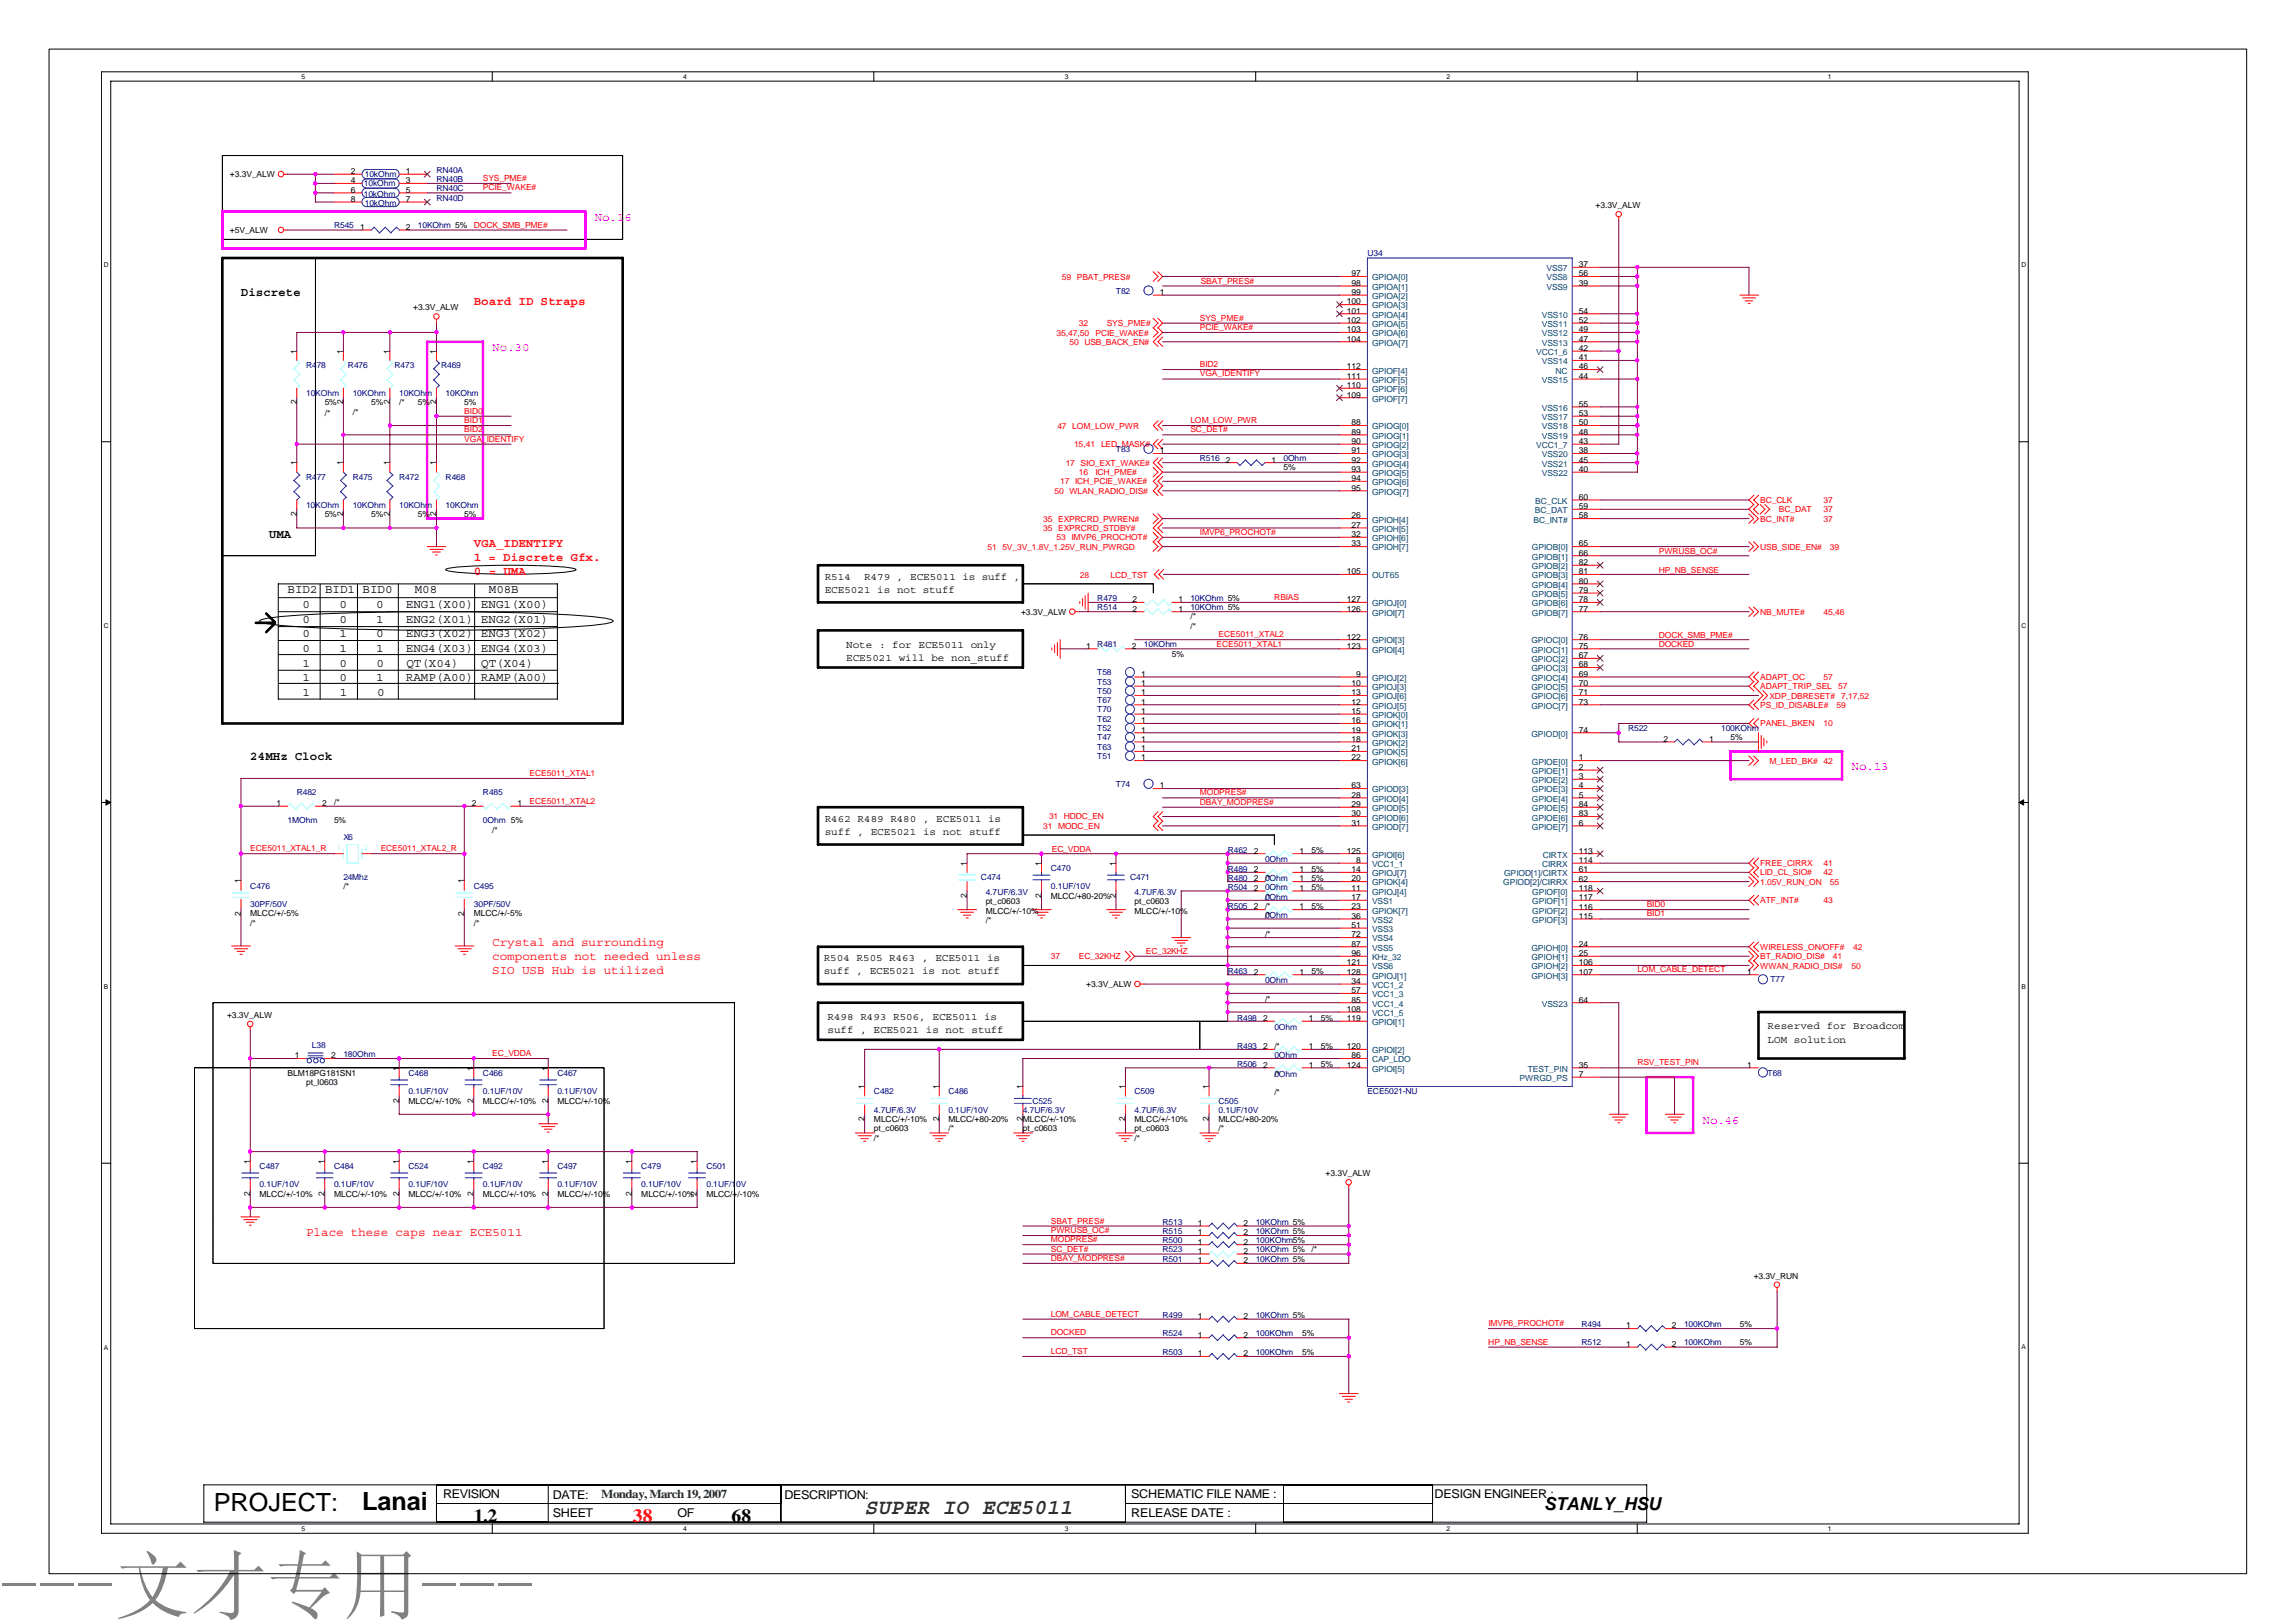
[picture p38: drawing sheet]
<svg xmlns="http://www.w3.org/2000/svg" width="297mm" height="210mm" viewBox="0 0 297 210" stroke-linecap="round" stroke-linejoin="round" font-family="sans-serif">
<defs><g id="words">
<text font-size="9.9" fill="#808080" x="0" y="208.6">---文才专用---</text>
<g font-size="3.2">
<text x="27.7" y="195.5">PROJECT:</text>
<text x="46.8" y="195.3">Lanai</text>
</g>
<text font-size="2.8" fill="#008000" x="111.9" y="195.9">SUPER IO ECE5011</text>
<g font-size="2.4">
<text x="61.3" y="197">1.2</text>
<text x="94.7" y="196.8">68</text>
</g>
<text font-size="2.4" fill="#f00" x="81.9" y="196.8">38</text>
<text font-size="2.3" x="199.8" y="195.4">STANLY_HSU</text>
<g font-size="1.6" fill="#f0f">
<text x="76.9" y="28.6">No.16</text>
<text x="63.7" y="45.4">No.30</text>
<text x="239.5" y="99.6">No.13</text>
<text x="220.3" y="145.4">No.46</text>
</g>
<g font-size="1.6">
<text x="31.2" y="38.3">Discrete</text>
<text x="34.8" y="69.6">UMA</text>
<text x="37.2" y="76.8">BID2 BID1 BID0</text>
<text x="53.7" y="76.8">M08</text>
<text x="63.2" y="76.8">M08B</text>
<text x="39.1" y="78.7">0</text>
<text x="39.1" y="80.6">0</text>
<text x="39.1" y="82.4">0</text>
<text x="43.9" y="78.7">0</text>
<text x="43.9" y="80.6">0</text>
<text x="43.9" y="82.4">1</text>
<text x="48.7" y="78.7">0</text>
<text x="48.7" y="80.6">1</text>
<text x="48.7" y="82.4">0</text>
<text x="52.5" y="78.7">ENG1(X00) ENG1(X00)</text>
<text x="52.5" y="80.6">ENG2(X01) ENG2(X01)</text>
<text x="52.5" y="82.4">ENG3(X02) ENG3(X02)</text>
<text x="39.1" y="84.3">0</text>
<text x="39.1" y="86.2">1</text>
<text x="39.1" y="88.1">1</text>
<text x="43.9" y="84.3">1</text>
<text x="43.9" y="88.1">0</text>
<text x="43.9" y="86.2">0</text>
<text x="48.7" y="84.3">1</text>
<text x="48.7" y="88.1">1</text>
<text x="48.7" y="86.2">0</text>
<text x="52.5" y="84.3">ENG4(X03) ENG4(X03)</text>
<text x="52.5" y="88.1">RAMP(A00) RAMP(A00)</text>
<text x="52.6" y="86.2">QT(X04)</text>
<text x="62.2" y="86.2">QT(X04)</text>
<text x="39.1" y="90">1</text>
<text x="44" y="90">1</text>
<text x="48.8" y="90">0</text>
<text x="32.4" y="98.4">24MHz Clock</text>
<text x="57.3" y="193.8">REVISION</text>
<text x="71.5" y="196.3">SHEET</text>
<text x="71.5" y="193.9">DATE:</text>
<text x="87.6" y="196.3">OF</text>
<text x="101.5" y="193.9">DESCRIPTION:</text>
<text x="146.3" y="193.8">SCHEMATIC FILE NAME :</text>
<text x="146.3" y="196.3">RELEASE DATE :</text>
<text x="185.6" y="193.8">DESIGN ENGINEER :</text>
</g>
<g font-size="1.6" fill="#f00">
<text x="61.3" y="39.5">Board ID Straps</text>
<text x="61.3" y="70.8">VGA_IDENTIFY</text>
<text x="61.3" y="72.6">1 = Discrete Gfx.</text>
<text x="61.3" y="74.3">0 = UMA</text>
<text x="63.7" y="122.4">Crystal and surrounding</text>
<text x="63.7" y="124.2">components not needed unless</text>
<text x="63.7" y="126">SIO USB Hub is utilized</text>
<text x="39.6" y="159.9">Place these caps near ECE5011</text>
</g>
<text font-size="1.6" fill="#008000" x="77.8" y="193.8">Monday, March 19, 2007</text>
<g font-size="1.3">
<text x="106.7" y="75">R514</text>
<text x="106.7" y="76.7">ECE5021 is not stuff</text>
<text x="111.8" y="75">R479 , ECE5011 is suff ,</text>
<text x="109.5" y="83.8">Note : for ECE5011 only</text>
<text x="109.5" y="85.5">ECE5021 will be non_stuff</text>
<text x="106.7" y="106.3">R462 R489 R480 , ECE5011 is</text>
<text x="106.7" y="108">suff , ECE5021 is not stuff</text>
<text x="106.6" y="124.3">R504 R505 R463 , ECE5011 is</text>
<text x="106.6" y="126">suff , ECE5021 is not stuff</text>
<text x="107.1" y="132">R498 R493 R506, ECE5011 is</text>
<text x="107.1" y="133.7">suff , ECE5021 is not stuff</text>
<text x="228.7" y="133.2">Reserved for Broadcom</text>
<text x="228.7" y="134.9">LOM solution</text>
</g>
<g font-size="1.1">
<text x="29.7" y="22.9">+3.3V_ALW</text>
<text x="45.4" y="22.5">2</text>
<text x="45.4" y="23.7">4</text>
<text x="52.5" y="22.5">1</text>
<text x="52.5" y="23.7">3</text>
<text x="45.4" y="26.1">8</text>
<text x="45.4" y="24.9">6</text>
<text x="46.6" y="29.7">1</text>
<text x="52.5" y="29.7">2</text>
<text x="52.5" y="26.1">7</text>
<text x="52.5" y="24.9">5</text>
<text x="206.4" y="26.9">+3.3V_ALW</text>
<text x="29.7" y="30.2">+5V_ALW</text>
<text x="174.9" y="35.8">97</text>
<text x="204.3" y="34.6">37</text>
<text x="204.3" y="35.8">56</text>
<text x="53.5" y="40.2">+3.3V_ALW</text>
<text x="150" y="38.2">1</text>
<text x="174.3" y="41.8">102</text>
<text x="174.3" y="40.6">101</text>
<text x="174.3" y="39.4">100</text>
<text x="174.9" y="38.2">99</text>
<text x="174.9" y="37">98</text>
<text x="204.3" y="37">39</text>
<text x="204.3" y="41.8">52</text>
<text x="204.3" y="40.6">54</text>
<text x="38.4" y="45.8" transform="rotate(-90 38.4 45.8)">1</text>
<text x="44.4" y="45.8" transform="rotate(-90 44.4 45.8)">1</text>
<text x="50.4" y="45.8" transform="rotate(-90 50.4 45.8)">1</text>
<text x="56.4" y="45.8" transform="rotate(-90 56.4 45.8)">1</text>
<text x="174.3" y="47.8">112</text>
<text x="174.3" y="44.2">104</text>
<text x="174.3" y="43">103</text>
<text x="204.3" y="46.6">41</text>
<text x="204.3" y="45.4">42</text>
<text x="204.3" y="47.8">46</text>
<text x="204.3" y="44.2">47</text>
<text x="204.3" y="43">49</text>
<text x="38.4" y="52.3" transform="rotate(-90 38.4 52.3)">2</text>
<text x="42" y="52.5">5%</text>
<text x="42" y="53.9">/*</text>
<text x="44.4" y="52.3" transform="rotate(-90 44.4 52.3)">2</text>
<text x="45.6" y="53.6">/*</text>
<text x="48" y="52.5">5%</text>
<text x="50.4" y="52.3" transform="rotate(-90 50.4 52.3)">2</text>
<text x="51.6" y="52.5">/*</text>
<text x="54.1" y="52.5">5%</text>
<text x="56.4" y="52.3" transform="rotate(-90 56.4 52.3)">2</text>
<text x="60.1" y="52.5">5%</text>
<text x="174.3" y="49">111</text>
<text x="174.3" y="50.2">110</text>
<text x="174.3" y="51.4">109</text>
<text x="204.3" y="49">44</text>
<text x="204.3" y="53.8">53</text>
<text x="204.3" y="52.6">55</text>
<text x="150" y="58.7">1</text>
<text x="158.6" y="59.8">2</text>
<text x="164.5" y="59.8">1</text>
<text x="174.9" y="59.8">92</text>
<text x="174.9" y="58.7">91</text>
<text x="174.9" y="57.5">90</text>
<text x="174.9" y="56.2">89</text>
<text x="174.9" y="55">88</text>
<text x="204.3" y="58.7">38</text>
<text x="204.3" y="57.4">43</text>
<text x="204.3" y="59.8">45</text>
<text x="204.3" y="56.2">48</text>
<text x="204.3" y="55">50</text>
<text x="38.4" y="60.2" transform="rotate(-90 38.4 60.2)">1</text>
<text x="44.4" y="60.2" transform="rotate(-90 44.4 60.2)">1</text>
<text x="50.4" y="60.2" transform="rotate(-90 50.4 60.2)">1</text>
<text x="56.4" y="60.2" transform="rotate(-90 56.4 60.2)">1</text>
<text x="166.1" y="60.9">5%</text>
<text x="174.9" y="63.5">95</text>
<text x="174.9" y="62.3">94</text>
<text x="174.9" y="61.1">93</text>
<text x="204.3" y="61.1">40</text>
<text x="204.3" y="65.9">59</text>
<text x="204.3" y="64.7">60</text>
<text x="38.4" y="66.8" transform="rotate(-90 38.4 66.8)">2</text>
<text x="42" y="66.9">5%</text>
<text x="44.4" y="66.8" transform="rotate(-90 44.4 66.8)">2</text>
<text x="48" y="66.9">5%</text>
<text x="50.4" y="66.8" transform="rotate(-90 50.4 66.8)">2</text>
<text x="54.1" y="66.9">5%</text>
<text x="56.4" y="66.8" transform="rotate(-90 56.4 66.8)">2</text>
<text x="60.1" y="66.9">5%</text>
<text x="174.9" y="67.1">26</text>
<text x="174.9" y="68.3">27</text>
<text x="174.9" y="69.5">32</text>
<text x="174.9" y="70.7">33</text>
<text x="204.3" y="67.1">58</text>
<text x="204.3" y="71.9">66</text>
<text x="204.3" y="70.7">65</text>
<text x="146.5" y="77.9">2</text>
<text x="152.5" y="77.9">1</text>
<text x="174.3" y="77.9">127</text>
<text x="174.3" y="74.3">105</text>
<text x="204.3" y="73.1">82</text>
<text x="204.3" y="74.3">81</text>
<text x="204.3" y="75.5">80</text>
<text x="204.3" y="76.7">79</text>
<text x="204.3" y="77.9">78</text>
<text x="132.1" y="79.5">+3.3V_ALW</text>
<text x="140.5" y="83.9">1</text>
<text x="146.4" y="83.9">2</text>
<text x="146.5" y="79.1">2</text>
<text x="152.5" y="79.1">1</text>
<text x="154" y="80.1">/*</text>
<text x="154" y="81.3">/*</text>
<text x="174.3" y="79.1">126</text>
<text x="174.3" y="83.9">123</text>
<text x="174.3" y="82.7">122</text>
<text x="204.3" y="79.1">77</text>
<text x="204.3" y="82.7">76</text>
<text x="204.3" y="83.9">75</text>
<text x="147.6" y="88.8">1</text>
<text x="147.6" y="87.6">1</text>
<text x="147.6" y="90">1</text>
<text x="151.6" y="84.9">5%</text>
<text x="174.9" y="88.8">10</text>
<text x="174.9" y="90">13</text>
<text x="175.4" y="87.6">9</text>
<text x="204.3" y="90">71</text>
<text x="204.3" y="88.8">70</text>
<text x="204.3" y="87.6">69</text>
<text x="204.3" y="86.3">68</text>
<text x="204.3" y="85.2">67</text>
<text x="147.6" y="91.2">1</text>
<text x="147.6" y="96">1</text>
<text x="147.6" y="93.6">1</text>
<text x="147.6" y="92.4">1</text>
<text x="147.6" y="94.8">1</text>
<text x="174.9" y="91.2">12</text>
<text x="174.9" y="92.4">15</text>
<text x="174.9" y="93.6">16</text>
<text x="174.9" y="96">18</text>
<text x="174.9" y="94.8">19</text>
<text x="204.3" y="94.8">74</text>
<text x="204.3" y="91.2">73</text>
<text x="215.2" y="96">2</text>
<text x="221.1" y="96">1</text>
<text x="223.9" y="95.8">5%</text>
<text x="147.6" y="98.4">1</text>
<text x="147.6" y="97.2">1</text>
<text x="174.9" y="97.2">21</text>
<text x="174.9" y="98.4">22</text>
<text x="204.3" y="98.4">1</text>
<text x="204.3" y="99.6">2</text>
<text x="204.3" y="100.8">3</text>
<text x="35.8" y="104.3">1</text>
<text x="41.7" y="104.3">2</text>
<text x="43.2" y="106.5">5%</text>
<text x="43.2" y="104.1">/*</text>
<text x="61" y="104.3">2</text>
<text x="63.7" y="107.7">/*</text>
<text x="66.9" y="104.3">1</text>
<text x="150" y="102">1</text>
<text x="174.9" y="103.2">28</text>
<text x="174.9" y="104.4">29</text>
<text x="174.9" y="105.6">30</text>
<text x="174.9" y="106.8">31</text>
<text x="174.9" y="102">63</text>
<text x="204.3" y="102">4</text>
<text x="204.3" y="103.2">5</text>
<text x="204.3" y="106.8">6</text>
<text x="204.3" y="104.4">84</text>
<text x="204.3" y="105.6">83</text>
<text x="125.1" y="112" transform="rotate(-90 125.1 112)">1</text>
<text x="134.7" y="112" transform="rotate(-90 134.7 112)">1</text>
<text x="144.4" y="112" transform="rotate(-90 144.4 112)">1</text>
<text x="162.2" y="110.4">2</text>
<text x="162.2" y="112.8">2</text>
<text x="163.7" y="114">/*</text>
<text x="168.1" y="110.4">1</text>
<text x="168.1" y="112.8">1</text>
<text x="169.7" y="110.4">5%</text>
<text x="169.7" y="114">5%</text>
<text x="169.7" y="112.8">5%</text>
<text x="174.3" y="110.4">125</text>
<text x="174.9" y="112.8">14</text>
<text x="175.4" y="111.7">8</text>
<text x="204.3" y="112.8">61</text>
<text x="204.3" y="111.7">114</text>
<text x="204.3" y="110.4">113</text>
<text x="31.2" y="118.4" transform="rotate(-90 31.2 118.4)">2</text>
<text x="31.2" y="114.3" transform="rotate(-90 31.2 114.3)">1</text>
<text x="32.4" y="118.6">MLCC/+/-5%</text>
<text x="32.4" y="119.8">/*</text>
<text x="44.4" y="115.1">/*</text>
<text x="60.1" y="118.4" transform="rotate(-90 60.1 118.4)">2</text>
<text x="60.1" y="114.3" transform="rotate(-90 60.1 114.3)">1</text>
<text x="61.3" y="118.6">MLCC/+/-5%</text>
<text x="61.3" y="119.8">/*</text>
<text x="125.1" y="116.2" transform="rotate(-90 125.1 116.2)">2</text>
<text x="127.5" y="117">pt_c0603</text>
<text x="127.5" y="118.2">MLCC/+/-10%</text>
<text x="127.5" y="119.4">/*</text>
<text x="134.7" y="116.2" transform="rotate(-90 134.7 116.2)">2</text>
<text x="136" y="116.3">MLCC/+80-20%</text>
<text x="144.4" y="116.2" transform="rotate(-90 144.4 116.2)">2</text>
<text x="146.8" y="117">pt_c0603</text>
<text x="146.8" y="118.2">MLCC/+/-10%</text>
<text x="162.2" y="114">2</text>
<text x="162.2" y="115.3">2</text>
<text x="162.2" y="117.7">2</text>
<text x="163.7" y="117.6">/*</text>
<text x="163.7" y="118.8">/*</text>
<text x="163.7" y="116.4">/*</text>
<text x="168.1" y="114">1</text>
<text x="168.1" y="115.3">1</text>
<text x="168.1" y="117.7">1</text>
<text x="169.7" y="115.2">5%</text>
<text x="169.7" y="117.6">5%</text>
<text x="174.9" y="115.3">11</text>
<text x="174.9" y="116.5">17</text>
<text x="174.9" y="114">20</text>
<text x="174.9" y="117.7">23</text>
<text x="174.9" y="118.9">36</text>
<text x="204.3" y="114">62</text>
<text x="204.3" y="115.3">118</text>
<text x="204.3" y="116.5">117</text>
<text x="204.3" y="117.7">116</text>
<text x="204.3" y="118.9">115</text>
<text x="163.7" y="121.2">/*</text>
<text x="174.3" y="124.9">121</text>
<text x="174.9" y="120.1">51</text>
<text x="174.9" y="123.7">96</text>
<text x="174.9" y="122.5">87</text>
<text x="174.9" y="121.3">72</text>
<text x="204.3" y="122.5">24</text>
<text x="204.3" y="123.7">25</text>
<text x="204.3" y="124.9">106</text>
<text x="29.4" y="131.7">+3.3V_ALW</text>
<text x="140.5" y="127.7">+3.3V_ALW</text>
<text x="162.2" y="126.1">2</text>
<text x="163.7" y="129.6">/*</text>
<text x="168.1" y="126.1">1</text>
<text x="169.7" y="126">5%</text>
<text x="174.3" y="126.1">128</text>
<text x="174.3" y="130.9">108</text>
<text x="174.9" y="127.3">34</text>
<text x="174.9" y="128.5">57</text>
<text x="174.9" y="129.7">85</text>
<text x="204.3" y="129.7">64</text>
<text x="204.3" y="126.1">107</text>
<text x="226" y="126.1">1</text>
<text x="38.2" y="136.9">1</text>
<text x="42.9" y="136.9">2</text>
<text x="163.4" y="132.1">2</text>
<text x="163.4" y="135.7">2</text>
<text x="164.9" y="135.7">/*</text>
<text x="169.3" y="132.1">1</text>
<text x="169.3" y="135.7">1</text>
<text x="170.9" y="132">5%</text>
<text x="170.9" y="135.7">5%</text>
<text x="174.3" y="135.7">120</text>
<text x="174.3" y="132.1">119</text>
<text x="174.9" y="136.9">86</text>
<text x="37.2" y="139.1">BLM18PG181SN1</text>
<text x="39.6" y="140.4">pt_l0603</text>
<text x="51.6" y="142.7" transform="rotate(-90 51.6 142.7)">2</text>
<text x="51.6" y="138.5" transform="rotate(-90 51.6 138.5)">1</text>
<text x="52.9" y="142.8">MLCC/+/-10%</text>
<text x="61.3" y="142.7" transform="rotate(-90 61.3 142.7)">2</text>
<text x="61.3" y="138.5" transform="rotate(-90 61.3 138.5)">1</text>
<text x="62.5" y="142.8">MLCC/+/-10%</text>
<text x="70.9" y="142.7" transform="rotate(-90 70.9 142.7)">2</text>
<text x="70.9" y="138.5" transform="rotate(-90 70.9 138.5)">1</text>
<text x="72.1" y="142.8">MLCC/+/-10%</text>
<text x="111.8" y="140.9" transform="rotate(-90 111.8 140.9)">1</text>
<text x="121.5" y="140.9" transform="rotate(-90 121.5 140.9)">1</text>
<text x="132.3" y="140.9" transform="rotate(-90 132.3 140.9)">1</text>
<text x="145.6" y="140.9" transform="rotate(-90 145.6 140.9)">1</text>
<text x="156.4" y="140.9" transform="rotate(-90 156.4 140.9)">1</text>
<text x="163.4" y="138.1">2</text>
<text x="164.9" y="141.7">/*</text>
<text x="164.9" y="139.3">/*</text>
<text x="169.3" y="138.1">1</text>
<text x="170.9" y="138.1">5%</text>
<text x="174.3" y="138.1">124</text>
<text x="204.3" y="139.3">7</text>
<text x="204.3" y="138.1">35</text>
<text x="226" y="138.1">1</text>
<text x="111.8" y="145.1" transform="rotate(-90 111.8 145.1)">2</text>
<text x="113.1" y="145.2">MLCC/+/-10%</text>
<text x="113.1" y="146.4">pt_c0603</text>
<text x="113.1" y="147.6">/*</text>
<text x="121.5" y="145.1" transform="rotate(-90 121.5 145.1)">2</text>
<text x="122.7" y="145.2">MLCC/+80-20%</text>
<text x="122.7" y="146.4">/*</text>
<text x="132.3" y="145.1" transform="rotate(-90 132.3 145.1)">2</text>
<text x="132.3" y="145.2">MLCC/+/-10%</text>
<text x="132.3" y="146.4">pt_c0603</text>
<text x="145.6" y="145.1" transform="rotate(-90 145.6 145.1)">2</text>
<text x="146.8" y="145.2">MLCC/+/-10%</text>
<text x="146.8" y="146.4">pt_c0603</text>
<text x="146.8" y="147.6">/*</text>
<text x="156.4" y="145.1" transform="rotate(-90 156.4 145.1)">2</text>
<text x="157.6" y="145.2">MLCC/+80-20%</text>
<text x="157.6" y="146.4">/*</text>
<text x="32.4" y="154.7" transform="rotate(-90 32.4 154.7)">2</text>
<text x="32.4" y="150.6" transform="rotate(-90 32.4 150.6)">1</text>
<text x="33.6" y="154.8">MLCC/+/-10%</text>
<text x="42" y="154.7" transform="rotate(-90 42 154.7)">2</text>
<text x="42" y="150.6" transform="rotate(-90 42 150.6)">1</text>
<text x="43.2" y="154.8">MLCC/+/-10%</text>
<text x="51.6" y="154.7" transform="rotate(-90 51.6 154.7)">2</text>
<text x="51.6" y="150.6" transform="rotate(-90 51.6 150.6)">1</text>
<text x="52.8" y="154.8">MLCC/+/-10%</text>
<text x="61.3" y="154.7" transform="rotate(-90 61.3 154.7)">2</text>
<text x="61.3" y="150.6" transform="rotate(-90 61.3 150.6)">1</text>
<text x="62.5" y="154.8">MLCC/+/-10%</text>
<text x="70.9" y="154.7" transform="rotate(-90 70.9 154.7)">2</text>
<text x="70.9" y="150.6" transform="rotate(-90 70.9 150.6)">1</text>
<text x="72.1" y="154.8">MLCC/+/-10%</text>
<text x="81.7" y="154.7" transform="rotate(-90 81.7 154.7)">2</text>
<text x="81.7" y="150.6" transform="rotate(-90 81.7 150.6)">1</text>
<text x="83" y="154.8">MLCC/+/-10%</text>
<text x="90.2" y="154.7" transform="rotate(-90 90.2 154.7)">2</text>
<text x="90.2" y="150.6" transform="rotate(-90 90.2 150.6)">1</text>
<text x="91.4" y="154.8">MLCC/+/-10%</text>
<text x="171.5" y="152.2">+3.3V_ALW</text>
<text x="155" y="161">1</text>
<text x="155" y="159.8">1</text>
<text x="155" y="158.6">1</text>
<text x="160.9" y="161">2</text>
<text x="160.9" y="159.8">2</text>
<text x="160.9" y="158.6">2</text>
<text x="155" y="162.2">1</text>
<text x="155" y="163.4">1</text>
<text x="160.9" y="162.2">2</text>
<text x="160.9" y="163.4">2</text>
<text x="169.7" y="162">/*</text>
<text x="226.9" y="165.4">+3.3V_RUN</text>
<text x="155" y="170.6">1</text>
<text x="155" y="173.1">1</text>
<text x="160.9" y="170.6">2</text>
<text x="160.9" y="173.1">2</text>
<text x="168.5" y="172.9">5%</text>
<text x="210.4" y="171.9">1</text>
<text x="216.3" y="171.9">2</text>
<text x="225.1" y="171.7">5%</text>
<text x="155" y="175.5">1</text>
<text x="160.9" y="175.5">2</text>
<text x="168.5" y="175.3">5%</text>
<text x="210.4" y="174.3">1</text>
<text x="216.3" y="174.3">2</text>
<text x="225.1" y="174.1">5%</text>
</g>
<g font-size="1.1" fill="#000080">
<text x="47.2" y="22.9">10kOhm</text>
<text x="56.5" y="22.3">RN40A</text>
<text x="56.5" y="23.5">RN40B</text>
<text x="43.2" y="29.6">R545</text>
<text x="47.1" y="25.5">10kOhm</text>
<text x="47.1" y="24.1">10kOhm</text>
<text x="47.2" y="26.7">10kOhm</text>
<text x="54.1" y="29.6">10KOhm 5%</text>
<text x="56.5" y="26">RN40D</text>
<text x="56.5" y="24.7">RN40C</text>
<text x="176.9" y="33.2">U34</text>
<text x="144.4" y="38">T82</text>
<text x="39.6" y="47.6">R478</text>
<text x="45" y="47.6">R476</text>
<text x="51.1" y="47.6">R473</text>
<text x="57.1" y="47.6">R469</text>
<text x="39.6" y="51.2">10KOhm</text>
<text x="45.6" y="51.2">10KOhm</text>
<text x="51.6" y="51.2">10KOhm</text>
<text x="57.7" y="51.2">10KOhm</text>
<text x="144.4" y="58.5">T83</text>
<text x="155.2" y="59.7">R516</text>
<text x="166" y="59.7">0Ohm</text>
<text x="39.6" y="62.1">R477</text>
<text x="39.6" y="65.7">10KOhm</text>
<text x="45.6" y="62.1">R475</text>
<text x="45.6" y="65.7">10KOhm</text>
<text x="51.6" y="62.1">R472</text>
<text x="51.6" y="65.7">10KOhm</text>
<text x="57.7" y="62.1">R468</text>
<text x="57.7" y="65.7">10KOhm</text>
<text x="142" y="77.7">R479</text>
<text x="154" y="77.7">10KOhm 5%</text>
<text x="142" y="78.9">R514</text>
<text x="142" y="83.8">R481</text>
<text x="148" y="83.8">10KOhm</text>
<text x="154" y="78.9">10KOhm 5%</text>
<text x="142" y="88.6">T53</text>
<text x="142" y="87.4">T58</text>
<text x="142" y="89.8">T50</text>
<text x="142" y="91">T67</text>
<text x="142" y="95.8">T47</text>
<text x="142" y="93.4">T62</text>
<text x="142" y="92.2">T70</text>
<text x="142" y="94.6">T52</text>
<text x="210.6" y="94.6">R522</text>
<text x="222.7" y="94.6">100KOhm</text>
<text x="142" y="98.2">T51</text>
<text x="142" y="97">T63</text>
<text x="144.4" y="101.8">T74</text>
<text x="37.2" y="106.5">1MOhm</text>
<text x="38.4" y="102.9">R482</text>
<text x="62.5" y="102.9">R485</text>
<text x="62.5" y="106.5">0Ohm 5%</text>
<text x="44.4" y="108.7">X6</text>
<text x="44.4" y="113.9">24Mhz</text>
<text x="126.9" y="113.9">C474</text>
<text x="136" y="112.7">C470</text>
<text x="146.2" y="113.9">C471</text>
<text x="158.8" y="110.4">R462</text>
<text x="158.8" y="114">R480</text>
<text x="158.8" y="112.8">R489</text>
<text x="163.7" y="111.6">0Ohm</text>
<text x="163.7" y="114">0Ohm</text>
<text x="32.4" y="115">C476</text>
<text x="32.4" y="117.4">30PF/50V</text>
<text x="61.3" y="115">C495</text>
<text x="61.3" y="117.4">30PF/50V</text>
<text x="127.5" y="115.8">4.7UF/6.3V</text>
<text x="136" y="115.1">0.1UF/10V</text>
<text x="146.8" y="115.8">4.7UF/6.3V</text>
<text x="158.8" y="115.2">R504</text>
<text x="158.8" y="117.6">R505</text>
<text x="163.7" y="115.2">0Ohm</text>
<text x="163.7" y="116.4">0Ohm</text>
<text x="163.7" y="118.8">0Ohm</text>
<text x="158.8" y="126">R463</text>
<text x="163.7" y="127.2">0Ohm</text>
<text x="229.1" y="127.1">T77</text>
<text x="40.3" y="135.5">L38</text>
<text x="44.4" y="136.8">180Ohm</text>
<text x="160" y="132">R498</text>
<text x="160" y="135.7">R493</text>
<text x="164.9" y="133.3">0Ohm</text>
<text x="164.9" y="136.9">0Ohm</text>
<text x="52.9" y="139.1">C468</text>
<text x="52.9" y="141.6">0.1UF/10V</text>
<text x="62.5" y="139.1">C466</text>
<text x="62.5" y="141.6">0.1UF/10V</text>
<text x="72.1" y="139.2">C467</text>
<text x="72.1" y="141.6">0.1UF/10V</text>
<text x="113.1" y="141.6">C482</text>
<text x="113.1" y="144">4.7UF/6.3V</text>
<text x="122.7" y="141.6">C486</text>
<text x="122.7" y="144">0.1UF/10V</text>
<text x="132.3" y="144">4.7UF/6.3V</text>
<text x="133.6" y="142.8">C525</text>
<text x="146.8" y="141.6">C509</text>
<text x="146.8" y="144">4.7UF/6.3V</text>
<text x="157.6" y="142.8">C505</text>
<text x="157.6" y="144">0.1UF/10V</text>
<text x="160" y="138.1">R506</text>
<text x="164.9" y="139.3">0Ohm</text>
<text x="176.9" y="141.6">ECE5021-NU</text>
<text x="228.7" y="139.1">T68</text>
<text x="33.6" y="151.2">C487</text>
<text x="33.6" y="153.6">0.1UF/10V</text>
<text x="43.2" y="151.2">C484</text>
<text x="43.2" y="153.6">0.1UF/10V</text>
<text x="52.8" y="151.2">C524</text>
<text x="52.8" y="153.6">0.1UF/10V</text>
<text x="62.5" y="151.2">C492</text>
<text x="62.5" y="153.6">0.1UF/10V</text>
<text x="72.1" y="151.2">C497</text>
<text x="72.1" y="153.6">0.1UF/10V</text>
<text x="83" y="151.2">C479</text>
<text x="83" y="153.6">0.1UF/10V</text>
<text x="91.4" y="151.2">C501</text>
<text x="91.4" y="153.6">0.1UF/10V</text>
<text x="150.4" y="160.8">R500</text>
<text x="150.4" y="159.6">R515</text>
<text x="150.4" y="158.4">R513</text>
<text x="162.5" y="160.8">100KOhm5%</text>
<text x="162.5" y="159.6">10KOhm 5%</text>
<text x="162.5" y="158.4">10KOhm 5%</text>
<text x="150.4" y="162">R523</text>
<text x="150.4" y="163.2">R501</text>
<text x="162.5" y="162">10KOhm 5%</text>
<text x="162.5" y="163.2">10KOhm 5%</text>
<text x="150.4" y="172.9">R524</text>
<text x="150.4" y="170.5">R499</text>
<text x="162.5" y="172.9">100KOhm</text>
<text x="162.5" y="170.5">10KOhm 5%</text>
<text x="204.6" y="171.7">R494</text>
<text x="217.9" y="171.7">100KOhm</text>
<text x="150.4" y="175.3">R503</text>
<text x="162.5" y="175.3">100KOhm</text>
<text x="204.6" y="174.1">R512</text>
<text x="217.9" y="174.1">100KOhm</text>
</g>
<g font-size="1.1" fill="#f00">
<text x="62.5" y="23.4">SYS_PME#</text>
<text x="61.3" y="29.4">DOCK_SMB_PME#</text>
<text x="62.5" y="24.6">PCIE_WAKE#</text>
<text x="137.4" y="36.2">59 PBAT_PRES#</text>
<text x="155.2" y="41.5">SYS_PME#</text>
<text x="155.3" y="36.8">SBAT_PRES#</text>
<text x="136.7" y="43.4">35,47,50</text>
<text x="138.4" y="44.6">50 USB_BACK_EN#</text>
<text x="139.6" y="42.2">32</text>
<text x="141.7" y="43.4">PCIE_WAKE#</text>
<text x="143.2" y="42.2">SYS_PME#</text>
<text x="155.2" y="42.7">PCIE_WAKE#</text>
<text x="155.2" y="47.5">BID2</text>
<text x="60.1" y="53.5">BID0</text>
<text x="155.2" y="48.7">VGA_IDENTIFY</text>
<text x="60.1" y="54.7">BID1</text>
<text x="60.1" y="55.9">BID2</text>
<text x="60.1" y="57.1">VGA_IDENTIFY</text>
<text x="136.8" y="55.5">47 LOM_LOW_PWR</text>
<text x="139" y="57.8">15,41</text>
<text x="142.4" y="57.8">LED_MASK#</text>
<text x="154" y="55.9">SC_DET#</text>
<text x="154" y="54.7">LOM_LOW_PWR</text>
<text x="136.4" y="63.9">50 WLAN_RADIO_DIS#</text>
<text x="137.2" y="62.7">17 ICH_PCIE_WAKE#</text>
<text x="137.9" y="60.3">17 SIO_EXT_WAKE#</text>
<text x="139.6" y="61.5">16</text>
<text x="141.7" y="61.5">ICH_PME#</text>
<text x="227.7" y="65.1">BC_CLK</text>
<text x="235.9" y="65.1">37</text>
<text x="127.8" y="71.1">51</text>
<text x="129.7" y="71.1">5V_3V_1.8V_1.25V_RUN_PWRGD</text>
<text x="135" y="68.7">35 EXPRCRD_STDBY#</text>
<text x="135" y="67.5">35 EXPRCRD_PWREN#</text>
<text x="136.7" y="69.9">53 IMVP6_PROCHOT#</text>
<text x="155.2" y="69.2">IMVP6_PROCHOT#</text>
<text x="214.6" y="71.7">PWRUSB_OC#</text>
<text x="227.7" y="71.1">USB_SIDE_EN#</text>
<text x="227.7" y="67.5">BC_INT#</text>
<text x="230.1" y="66.3">BC_DAT</text>
<text x="235.9" y="66.3">37</text>
<text x="235.9" y="67.5">37</text>
<text x="236.7" y="71.1">39</text>
<text x="139.7" y="74.7">28</text>
<text x="143.7" y="74.7">LCD_TST</text>
<text x="164.9" y="77.6">RBIAS</text>
<text x="214.6" y="74.1">HP_NB_SENSE</text>
<text x="157.4" y="83.8">ECE5011_XTAL1</text>
<text x="157.6" y="82.4">ECE5011_XTAL2</text>
<text x="214.6" y="83.8">DOCKED</text>
<text x="214.6" y="82.5">DOCK_SMB_PME#</text>
<text x="227.7" y="79.5">NB_MUTE#</text>
<text x="235.9" y="79.5">45,46</text>
<text x="227.7" y="88">ADAPT_OC</text>
<text x="227.7" y="89.2">ADAPT_TRIP_SEL</text>
<text x="235.9" y="88">57</text>
<text x="237.8" y="89.2">57</text>
<text x="227.7" y="94">PANEL_BKEN</text>
<text x="227.7" y="91.6">PS_ID_DISABLE#</text>
<text x="228.9" y="90.4">XDP_DBRESET#</text>
<text x="235.9" y="94">10</text>
<text x="237.6" y="91.6">59</text>
<text x="238.2" y="90.4">7,17,52</text>
<text x="68.5" y="100.4">ECE5011_XTAL1</text>
<text x="228.9" y="98.8">M_LED_BK# 42</text>
<text x="68.5" y="104">ECE5011_XTAL2</text>
<text x="135" y="107.3">31 MODC_EN</text>
<text x="135.7" y="106">31 HDDC_EN</text>
<text x="155.2" y="104.1">DBAY_MODPRES#</text>
<text x="155.2" y="102.9">MODPRES#</text>
<text x="32.4" y="110.1">ECE5011_XTAL1_R</text>
<text x="49.3" y="110.1">ECE5011_XTAL2_R</text>
<text x="136.1" y="110.3">EC_VDDA</text>
<text x="227.7" y="113.3">LID_CL_SIO#</text>
<text x="227.7" y="112.1">FREE_CIRRX</text>
<text x="235.9" y="112.1">41</text>
<text x="235.9" y="113.3">42</text>
<text x="213" y="117.4">BID0</text>
<text x="213" y="118.6">BID1</text>
<text x="227.7" y="114.5">1.05V_RUN_ON</text>
<text x="227.7" y="116.9">ATF_INT#</text>
<text x="235.9" y="116.9">43</text>
<text x="236.7" y="114.5">55</text>
<text x="135.9" y="124.1">37</text>
<text x="139.6" y="124.1">EC_32KHZ</text>
<text x="148.2" y="123.5">EC_32KHZ</text>
<text x="211.8" y="125.8">LOM_CABLE_DETECT</text>
<text x="227.7" y="124.1">BT_RADIO_DIS#</text>
<text x="227.7" y="125.3">WWAN_RADIO_DIS#</text>
<text x="227.7" y="122.9">WIRELESS_ON/OFF#</text>
<text x="237.1" y="124.1">41</text>
<text x="239.5" y="125.3">50</text>
<text x="239.8" y="122.9">42</text>
<text x="63.7" y="136.6">EC_VDDA</text>
<text x="211.8" y="137.8">RSV_TEST_PIN</text>
<text x="136" y="160.7">MODPRES#</text>
<text x="136" y="158.3">SBAT_PRES#</text>
<text x="136" y="161.9">SC_DET#</text>
<text x="136" y="159.5">PWRUSB_OC#</text>
<text x="136" y="163.1">DBAY_MODPRES#</text>
<text x="135.9" y="172.8">DOCKED</text>
<text x="135.9" y="170.3">LOM_CABLE_DETECT</text>
<text x="192.5" y="174">HP_NB_SENSE</text>
<text x="192.5" y="171.6">IMVP6_PROCHOT#</text>
<text x="135.9" y="175.2">LCD_TST</text>
</g>
<g font-size="1.1" fill="#004080">
<text x="200.1" y="35.1">VSS7</text>
<text x="177.5" y="41.1">GPIOA[4]</text>
<text x="177.5" y="39.9">GPIOA[3]</text>
<text x="177.5" y="38.7">GPIOA[2]</text>
<text x="177.5" y="37.5">GPIOA[1]</text>
<text x="177.5" y="36.3">GPIOA[0]</text>
<text x="199.5" y="41.1">VSS10</text>
<text x="200.1" y="37.5">VSS9</text>
<text x="200.1" y="36.3">VSS8</text>
<text x="177.5" y="44.7">GPIOA[7]</text>
<text x="177.5" y="43.5">GPIOA[6]</text>
<text x="177.5" y="42.3">GPIOA[5]</text>
<text x="198.8" y="45.9">VCC1_6</text>
<text x="199.5" y="47.1">VSS14</text>
<text x="199.5" y="44.7">VSS13</text>
<text x="199.5" y="43.5">VSS12</text>
<text x="199.5" y="42.3">VSS11</text>
<text x="177.5" y="48.3">GPIOF[4]</text>
<text x="177.5" y="49.5">GPIOF[5]</text>
<text x="177.5" y="50.7">GPIOF[6]</text>
<text x="177.5" y="51.9">GPIOF[7]</text>
<text x="199.5" y="49.5">VSS15</text>
<text x="199.5" y="53.2">VSS16</text>
<text x="201.3" y="48.3">NC</text>
<text x="177.5" y="59.2">GPIOG[3]</text>
<text x="177.5" y="58">GPIOG[2]</text>
<text x="177.5" y="56.8">GPIOG[1]</text>
<text x="177.5" y="55.6">GPIOG[0]</text>
<text x="198.8" y="58">VCC1_7</text>
<text x="199.5" y="59.2">VSS20</text>
<text x="199.5" y="56.8">VSS19</text>
<text x="199.5" y="55.6">VSS18</text>
<text x="199.5" y="54.3">VSS17</text>
<text x="177.5" y="64">GPIOG[7]</text>
<text x="177.5" y="62.8">GPIOG[6]</text>
<text x="177.5" y="61.6">GPIOG[5]</text>
<text x="177.5" y="60.4">GPIOG[4]</text>
<text x="198.6" y="65.2">BC_CLK</text>
<text x="199.5" y="61.6">VSS22</text>
<text x="199.5" y="60.4">VSS21</text>
<text x="177.5" y="67.6">GPIOH[4]</text>
<text x="177.5" y="68.8">GPIOH[5]</text>
<text x="177.5" y="70">GPIOH[6]</text>
<text x="177.5" y="71.2">GPIOH[7]</text>
<text x="198.2" y="71.2">GPIOB[0]</text>
<text x="198.4" y="67.6">BC_INT#</text>
<text x="198.6" y="66.4">BC_DAT</text>
<text x="177.5" y="74.8">OUT65</text>
<text x="198.2" y="73.6">GPIOB[2]</text>
<text x="198.2" y="74.8">GPIOB[3]</text>
<text x="198.2" y="76">GPIOB[4]</text>
<text x="198.2" y="77.2">GPIOB[5]</text>
<text x="198.2" y="72.4">GPIOB[1]</text>
<text x="177.5" y="78.4">GPIOJ[0]</text>
<text x="177.5" y="79.7">GPIOI[7]</text>
<text x="177.5" y="83.3">GPIOI[3]</text>
<text x="198.1" y="83.3">GPIOC[0]</text>
<text x="198.2" y="78.4">GPIOB[6]</text>
<text x="198.2" y="79.7">GPIOB[7]</text>
<text x="177.5" y="88.1">GPIOJ[2]</text>
<text x="177.5" y="89.3">GPIOJ[3]</text>
<text x="177.5" y="84.5">GPIOI[4]</text>
<text x="198.1" y="84.5">GPIOC[1]</text>
<text x="198.1" y="89.3">GPIOC[5]</text>
<text x="198.1" y="88.1">GPIOC[4]</text>
<text x="198.1" y="86.9">GPIOC[3]</text>
<text x="198.1" y="85.7">GPIOC[2]</text>
<text x="177.5" y="91.7">GPIOJ[5]</text>
<text x="177.5" y="90.5">GPIOJ[6]</text>
<text x="177.5" y="92.9">GPIOK[0]</text>
<text x="177.5" y="94.1">GPIOK[1]</text>
<text x="177.5" y="95.3">GPIOK[3]</text>
<text x="198.1" y="95.3">GPIOD[0]</text>
<text x="198.1" y="91.7">GPIOC[7]</text>
<text x="198.1" y="90.5">GPIOC[6]</text>
<text x="177.5" y="96.5">GPIOK[2]</text>
<text x="177.5" y="97.7">GPIOK[5]</text>
<text x="177.5" y="98.9">GPIOK[6]</text>
<text x="198.2" y="98.9">GPIOE[0]</text>
<text x="198.2" y="100.1">GPIOE[1]</text>
<text x="198.2" y="101.3">GPIOE[2]</text>
<text x="177.5" y="103.7">GPIOD[4]</text>
<text x="177.5" y="104.9">GPIOD[5]</text>
<text x="177.5" y="106.2">GPIOD[6]</text>
<text x="177.5" y="107.3">GPIOD[7]</text>
<text x="177.5" y="102.5">GPIOD[3]</text>
<text x="198.2" y="102.5">GPIOE[3]</text>
<text x="198.2" y="103.7">GPIOE[4]</text>
<text x="198.2" y="107.3">GPIOE[7]</text>
<text x="198.2" y="104.9">GPIOE[5]</text>
<text x="198.2" y="106.2">GPIOE[6]</text>
<text x="177.5" y="112.2">VCC1_1</text>
<text x="177.5" y="113.4">GPIOJ[7]</text>
<text x="177.5" y="111">GPIOI[6]</text>
<text x="194.6" y="113.4">GPIOD[1]/CIRTX</text>
<text x="199.5" y="112.2">CIRRX</text>
<text x="199.6" y="111">CIRTX</text>
<text x="177.5" y="115.8">GPIOJ[4]</text>
<text x="177.5" y="117">VSS1</text>
<text x="177.5" y="114.6">GPIOK[4]</text>
<text x="177.5" y="118.2">GPIOK[7]</text>
<text x="177.5" y="119.4">VSS2</text>
<text x="194.5" y="114.6">GPIOD[2]/CIRRX</text>
<text x="198.2" y="115.8">GPIOF[0]</text>
<text x="198.2" y="117">GPIOF[1]</text>
<text x="198.2" y="118.2">GPIOF[2]</text>
<text x="198.2" y="119.4">GPIOF[3]</text>
<text x="177.5" y="124.2">KHz_32</text>
<text x="177.5" y="123">VSS5</text>
<text x="177.5" y="121.8">VSS4</text>
<text x="177.5" y="125.4">VSS6</text>
<text x="177.5" y="120.6">VSS3</text>
<text x="198.1" y="123">GPIOH[0]</text>
<text x="198.1" y="124.2">GPIOH[1]</text>
<text x="198.1" y="125.4">GPIOH[2]</text>
<text x="177.5" y="127.8">VCC1_2</text>
<text x="177.5" y="129">VCC1_3</text>
<text x="177.5" y="130.2">VCC1_4</text>
<text x="177.5" y="126.6">GPIOJ[1]</text>
<text x="177.5" y="131.4">VCC1_5</text>
<text x="198.1" y="126.6">GPIOH[3]</text>
<text x="199.5" y="130.2">VSS23</text>
<text x="177.5" y="137.5">CAP_LDO</text>
<text x="177.5" y="136.3">GPIOI[2]</text>
<text x="177.5" y="132.6">GPIOI[1]</text>
<text x="177.5" y="138.6">GPIOI[5]</text>
<text x="196.6" y="139.9">PWRGD_PS</text>
<text x="197.7" y="138.6">TEST_PIN</text>
</g>
<g font-size="1.1" fill="#80ffff">
<text x="43.6" y="110">1</text>
<text x="47.1" y="110">2</text>
</g>
<g font-size=".9">
<text x="39" y="10.2">5</text>
<text x="88.4" y="10.2">4</text>
<text x="137.7" y="10.2">3</text>
<text x="187.1" y="10.2">2</text>
<text x="236.5" y="10.2">1</text>
<text x="13.4" y="34.6">D</text>
<text x="261.5" y="34.6">D</text>
<text x="13.4" y="81.3">C</text>
<text x="261.5" y="81.2">C</text>
<text x="13.4" y="127.9">B</text>
<text x="261.5" y="127.9">B</text>
<text x="13.4" y="174.6">A</text>
<text x="261.5" y="174.6">A</text>
<text x="39" y="198.1">5</text>
<text x="88.4" y="198.1">4</text>
<text x="137.7" y="198.1">3</text>
<text x="187.1" y="198">2</text>
<text x="236.5" y="198">1</text>
</g>
</g></defs>
<g fill="none" stroke="#000" stroke-width=".13">
<path d="M6.3 6.3h284.4v197.3h-284.4zM13.1 9.3h249.3v189.1h-249.3zM14.3 10.5h246.9v186.7h-246.9zM63.7 9.3v1.2M113 9.3v1.2M162.5 9.3v1.2M211.8 9.3v1.2M28.8 33.4h12v38.5h-12zM28.8 20.1h51.8v10.9h-51.8zM13.1 57.1h1.2M261.2 57.1h1.2M36 79.1h36.1"/>
<path d="M36 77.3h36.1M36 75.5h36.1v14.9h-36.1zM41.4 75.5v15M46.2 75.5v15M51.5 75.5v15M57.7 73.7a3.9 3.9 0 0 1 1.9-.4 91.5 91.5 0 0 1 14.4 .2l.5 .2a4.1 4.1 0 0 1-2 .4 84.4 84.4 0 0 1-14.3-.2zM61.4 75.5v15M132.3 75.5h16.9M149.2 75.5v1.2M33.6 80.3a3.5 3.5 0 0 1 2-.5 288.7 288.7 0 0 1 30.3-.6 101.1 101.1 0 0 1 12.9 .9l.5 .2a3.6 3.6 0 0 1-2 .5 314.2 314.2 0 0 1-34.4 .5l-7.3-.5a3.6 3.6 0 0 1-2-.5zM36 86.7h36.1M36 84.7h36.1"/>
<path d="M36 82.9h36.1M36 81.1h36.1M36.1 88.4h36.2M13.1 103.8h1.2M132.3 108h32.6M164.9 108v1.3M261.2 103.8h1.2M25.2 138.2h52.9v33.7h-52.9zM27.6 129.7h67.4v33.7h-67.4zM132.3 124.9h26.6M132.3 132.1h26.6M155.2 132.1v3.7"/>
<path d="M13.1 150.5h1.2M261.2 150.5h1.2M26.4 192.1h186.6v4.8h-186.6zM56.5 192.1v4.8M56.5 194.5h44.5M63.7 197.2v1.2M70.9 192.1v4.8M101 192.1v4.8M113 197.2v1.2M145.6 194.5h39.7M145.6 192.1v4.8M162.5 197.2v1.2"/>
<path d="M166 192.1v4.8M185.3 192.1v4.8M211.8 197.2v1.2"/>
</g>
<path d="M13.7 103.5l.6 .3-.6 .4zM261.2 103.8l.6-.3v.7z" fill="#000" stroke="#000" stroke-width=".13"/>
<path d="M28.8 33.4h51.8v60.2h-51.8zM34.4 79.4l1.1 1.1M105.8 73.1h26.5v4.8h-26.5zM33.1 80.6h2.4M35.5 80.7l-1.1 1.1M105.8 81.6h26.5v4.8h-26.5zM105.8 104.4h26.5v4.9h-26.5zM105.8 122.5h26.5v4.8h-26.5zM105.8 129.7h26.5v4.8h-26.5zM227.5 130.9h18.9v6h-18.9z" fill="none" stroke="#000" stroke-width=".34"/>
<path d="M28.8 27.4h46.9v4.8h-46.9zM55.3 44.2h7.2v22.9h-7.2zM223.9 97.2h14.4v3.6h-14.4zM213 139.4h6.1v7.2h-6.1z" fill="none" stroke="#f0f" stroke-width=".34"/>
<g fill="none" stroke="#f00" stroke-width=".13">
<path d="M36.7 22.5h.5M36.7 29.8h.5M43.2 22.5h3.6M43.2 26.1h3.6M43.2 25h3.6M43.2 23.7h3.6M46.8 29.8h1.2M51.6 22.5h3.7M51.6 29.8h1.2M51.6 26.1h3.7M51.6 25h3.7M51.6 23.7h3.7"/>
<path d="M149.2 35.2l.6 .6-.6 .6M149.2 38.2h1.2M149.8 35.2l.6 .6-.6 .6M173.3 38.2h3.6M173.3 37h3.6M173.3 35.8h3.6M173.3 39.4h3.6M203.4 34.6h3.6M203.4 37h3.6M203.4 35.8h3.6M209.4 28.1v.5M225.1 38.2h2.4"/>
<path d="M225.4 38.5h1.7M225.8 38.9h1M226.2 39.3h.2M38.4 45.4v1.2M38.4 50.2v1.3M38.4 59.9v1.2M44.4 45.4v1.2M44.4 50.2v1.3M44.4 59.9v1.2M50.4 45.4v1.2M50.4 50.2v1.3M50.4 59.9v1.2"/>
<path d="M56.5 41.3v.5M56.5 45.4v1.2M56.5 50.2v1.3M56.5 59.9v1.2M149.2 42.4l.6 .6-.6 .6M149.2 41.2l.6 .6-.6 .6M149.2 58.7h1.2M149.8 42.4l.6 .6-.6 .6M149.8 41.2l.6 .6-.6 .6M149.8 54.4l-.6 .7 .6 .6M149.8 59.2l-.6 .7 1.2 1.2-1.2 1.2 .6 .6M149.8 43.6l-.6 .6 .6 .6"/>
<path d="M149.8 56.8l-.6 .7 .6 .6M150.4 54.4l-.6 .7 .6 .6M150.4 59.2l-.6 .7 .6 .6M150.4 43.6l-.6 .6 .6 .6M150.4 56.8l-.6 .7 .6 .6M158.8 59.9h1.2M163.7 59.9h1.2M173.3 59.9h3.6M173.3 58.7h3.6M173.3 57.5h3.6M173.3 49h3.6M173.3 47.8h3.6"/>
<path d="M173.3 44.2h3.6M173.3 56.3h3.6M173.3 43h3.6M173.3 55.1h3.6M173.3 41.8h3.6M173.3 40.6h3.6M173.3 50.2h3.6M173.3 51.5h3.6M203.4 59.9h3.6M203.4 58.7h3.6M203.4 46.6h3.6M203.4 45.4h3.6"/>
<path d="M203.4 57.5h3.6M203.4 49h3.6M203.4 47.8h3.6M203.4 44.2h3.6M203.4 56.3h3.6M203.4 43h3.6M203.4 55.1h3.6M203.4 41.8h3.6M203.4 53.8h3.6M203.4 40.6h3.6M203.4 52.6h3.6M38.4 64.7v1.2"/>
<path d="M44.4 64.7v1.2M50.4 64.7v1.2M55.3 70.7h2.4M55.6 71.1h1.7M56 71.4h1M56.3 71.8h.3M56.5 64.7v1.2M139.1 79.1h.5M139.7 77.8v.3M140.1 77.4v1M140.4 77.1v1.7M140.8 76.7v2.5"/>
<path d="M146.8 79.1h1.2M146.8 77.9h1.2M149.2 66.5l.6 .6-.6 .6M149.2 70.1l.6 .6-.6 .6M149.2 60.5l.6 .6-.6 .6M149.2 68.9l.6 .6-.6 .6M149.8 66.5l.6 .6-.6 .6M149.8 70.1l.6 .6-.6 .6M149.8 68.9l.6 .6-.6 .6M149.8 62.8l-.6 .7 .6 .6M149.8 67.7l-.6 .6 .6 .6M149.9 73.7l-.6 .6 .6 .6"/>
<path d="M150.4 61.7l-.6 .6 .6 .6M150.4 62.8l-.6 .7 .6 .6M150.4 67.7l-.6 .6 .6 .6M150.5 73.7l-.6 .6 .6 .6M151.6 79.1h1.2M151.6 77.9h1.2M173.3 70.7h3.6M173.3 79.1h3.6M173.3 67.1h3.6M173.3 68.3h3.6M173.3 69.5h3.6M173.3 61.1h3.6"/>
<path d="M173.3 63.5h3.6M173.3 62.3h3.6M173.3 74.3h3.6M173.3 77.9h3.6M203.4 70.7h3.6M203.4 79.1h3.6M203.4 67.1h3.6M203.4 61.1h3.6M203.4 65.9h3.6M203.4 64.7h3.6M203.4 73.1h3.6M203.4 74.3h3.6"/>
<path d="M203.4 75.5h3.6M203.4 76.7h3.6M203.4 77.9h3.6M203.4 71.9h3.6M226.2 78.5l.7 .6-.7 .7M226.2 66.5l.7 .6-.7 .6M226.2 70.1l.7 .6-.7 .6M226.9 78.5l.6 .6-.6 .7M226.9 66.5l.6 .6-.6 .6M226.9 70.1l.6 .6-.6 .6M226.9 65.3l-.7 .6 .7 .6M226.9 64.1l-.6 .6 .6 .6"/>
<path d="M227.5 65.3l-.6 .6 .6 .6M227.5 64.1l-.6 .6 .6 .6M227.7 65.3l.6 .6M228.3 65.9l-.6 .6M228.3 65.3l.7 .6M228.9 65.9l-.6 .6M136.1 83.8v.3M136.4 83.4v1M136.8 83.1v1.7M137.2 82.8v2.4M140.8 83.9h1.2M145.6 83.9h1.2"/>
<path d="M146.8 88.8h1.2M146.8 91.2h1.2M146.8 93.6h1.2M146.8 94.8h1.2M146.8 97.2h1.2M146.8 98.4h1.2M146.8 96h1.2M146.8 92.4h1.2M146.8 87.6h1.2M146.8 90h1.2M173.3 88.8h3.6M173.3 91.2h3.6"/>
<path d="M173.3 93.6h3.6M173.3 83.9h3.6M173.3 94.8h3.6M173.3 97.2h3.6M173.3 98.4h3.6M173.3 96h3.6M173.3 92.4h3.6M173.3 87.6h3.6M173.3 90h3.6M173.3 82.8h3.6M203.4 88.8h3.6M203.4 91.2h3.6"/>
<path d="M203.4 83.9h3.6M203.4 94.8h3.6M203.4 98.4h3.6M203.4 99.6h3.6M203.4 87.6h3.6M203.4 90h3.6M203.4 82.8h3.6M203.4 86.4h3.6M203.4 85.2h3.6M215.5 96h1.1M220.3 96h1.2M226.2 97.8l.7 .6-.7 .6"/>
<path d="M226.9 97.8l.6 .6-.6 .6M226.9 90.6l-.6 .6 .6 .6M226.9 93l-.6 .6 .6 .6M226.9 86.9l-.6 .7 .6 .6M226.9 88.2l-.6 .6 .6 .6M227.5 89.3l.6 .7-.6 .6M227.5 94.8v2.4M227.5 90.6l-.6 .6 .6 .6M227.5 93l-.6 .6 .6 .6M227.5 86.9l-.6 .7 .6 .6M227.5 88.2l-.6 .6 .6 .6M227.9 95.1v1.7"/>
<path d="M228.1 89.3l.6 .7-.6 .6M228.2 95.5v1M228.6 95.9v.2M31.2 113.9v1.3M31.2 116.4v1.2M36 104.3h1.2M40.8 104.3h1.2M43.2 110.4h1.2M46.8 110.4h1.2M60.1 113.9v1.3M60.1 116.4v1.2M61.3 104.3h1.2"/>
<path d="M66.1 104.3h1.2M123.9 117.7h2.4M124.3 118h1.7M124.6 118.4h1M125 118.8h.3M125.1 111.7v1.2M125.1 114.1v1.2M133.6 117.7h2.4M133.9 118h1.7M134.3 118.4h.9M134.6 118.8h.3M134.7 111.7v1.2"/>
<path d="M134.7 114.1v1.2M143.2 117.7h2.4M143.5 118h1.7M143.9 118.4h1M144.3 118.8h.2M144.4 111.7v1.2M144.4 114.1v1.2M149.2 102h1.2M149.8 105l-.6 .6 .6 .7M149.8 106.2l-.6 .6 .6 .7M150.4 105l-.6 .6 .6 .7M150.4 106.2l-.6 .6 .6 .7"/>
<path d="M162.5 117.7h1.2M162.5 112.9h1.2M162.5 110.4h1.2M162.5 114.1h1.2M162.5 115.3h1.2M167.3 117.7h1.2M167.3 112.9h1.2M167.3 110.4h1.2M167.3 114.1h1.2M167.3 115.3h1.2M173.3 117.7h3.6M173.3 112.9h3.6"/>
<path d="M173.3 110.4h3.6M173.3 102h3.6M173.3 114.1h3.6M173.3 103.2h3.6M173.3 106.8h3.6M173.3 111.7h3.6M173.3 115.3h3.6M173.3 116.5h3.6M173.3 104.4h3.6M173.3 105.6h3.6M173.3 118.9h3.6M203.4 117.7h3.6"/>
<path d="M203.4 112.9h3.6M203.4 110.4h3.6M203.4 102h3.6M203.4 114.1h3.6M203.4 100.8h3.6M203.4 103.2h3.6M203.4 106.8h3.6M203.4 111.7h3.6M203.4 115.3h3.6M203.4 116.5h3.6M203.4 104.4h3.6M203.4 105.6h3.6"/>
<path d="M203.4 118.9h3.6M226.2 113.4l.7 .7-.7 .6M226.9 113.4l.6 .7-.6 .6M226.9 111l-.6 .7 .6 .6M226.9 115.8l-.6 .7 .6 .6M226.9 112.2l-.6 .7 .6 .6M227.5 111l-.6 .7 .6 .6M227.5 115.8l-.6 .7 .6 .6M227.5 112.2l-.6 .7 .6 .6M30 122.4h2.4M30.3 122.7h1.7M30.7 123.1h1"/>
<path d="M31 123.5h.3M32.4 132.9v.4M38.4 136.9h1.2M42 136.9h1.2M51.6 138.2v1.2M58.9 122.4h2.4M59.2 122.7h1.8M59.6 123.1h1M60 123.5h.2M61.3 138.2v1.2M70.9 138.2v1.2M145.6 123.1l.6 .6-.6 .6"/>
<path d="M146.2 123.1l.6 .6-.6 .6M147.5 127.3h.5M151.6 121.3h2.4M152 121.7h1.7M152.3 122h1M152.7 122.4h.2M162.5 126.1h1.2M163.7 138.2h1.2M163.7 135.8h1.2M163.7 132.1h1.2M167.3 126.1h1.2M168.5 138.2h1.2"/>
<path d="M168.5 135.8h1.2M168.5 132.1h1.2M173.3 127.3h3.6M173.3 121.3h3.6M173.3 138.2h3.6M173.3 126.1h3.6M173.3 135.8h3.6M173.3 132.1h3.6M173.3 122.5h3.6M173.3 123.7h3.6M173.3 120.1h3.6M173.3 128.5h3.6"/>
<path d="M173.3 129.7h3.6M173.3 136.9h3.6M173.3 124.9h3.6M173.3 130.9h3.6M203.4 138.2h3.6M203.4 126.1h3.6M203.4 139.4h3.6M203.4 122.5h3.6M203.4 123.7h3.6M203.4 129.7h3.6M203.4 124.9h3.6M226.2 123.1l.7 .6-.7 .6"/>
<path d="M226.2 124.3l.7 .6-.7 .6M226.3 138.2h1.2M226.3 126.1h1.2M226.9 123.1l.6 .6-.6 .6M226.9 124.3l.6 .6-.6 .6M226.9 121.9l-.6 .6 .6 .6M227.5 121.9l-.6 .6 .6 .6M31.2 157.4h2.4M31.5 157.8h1.7M31.9 158.1h1M32.3 158.5h.2M32.4 150.2v1.2"/>
<path d="M32.4 152.6v1.2M42 150.2v1.2M42 152.6v1.2M51.6 140.6v1.2M51.6 150.2v1.2M51.6 152.6v1.2M61.3 140.6v1.2M61.3 150.2v1.2M61.3 152.6v1.2M69.7 145.4h2.4M70.1 145.8h1.7M70.4 146.1h1"/>
<path d="M70.8 146.5h.3M70.9 140.6v1.2M70.9 150.2v1.2M70.9 152.6v1.2M81.7 150.2v1.2M81.7 152.6v1.2M90.2 150.2v1.2M90.2 152.6v1.2M110.7 146.6h2.4M111 146.9h1.7M111.4 147.3h.9M111.7 147.7h.3"/>
<path d="M111.9 140.6v1.2M111.9 143v1.2M120.3 146.6h2.4M120.7 146.9h1.7M121 147.3h1M121.4 147.7h.2M121.5 140.6v1.2M121.5 143v1.2M131.1 146.6h2.5M131.5 146.9h1.7M131.8 147.3h1M132.2 147.7h.3"/>
<path d="M132.3 140.6v1.2M132.3 143v1.2M144.4 146.6h2.4M144.8 146.9h1.6M145.1 147.3h1M145.5 147.7h.2M145.6 140.6v1.2M145.6 143v1.2M155.2 146.6h2.5M155.2 159.9h1.2M155.2 158.6h1.2M155.6 146.9h1.7"/>
<path d="M155.9 147.3h1M156.3 147.7h.3M156.4 140.6v1.2M156.4 143v1.2M160 159.9h1.2M160 158.6h1.2M174.5 153.3v.5M208.2 144.2h2.4M208.6 144.5h1.7M208.9 144.9h1M209.3 145.3h.3M215.5 144.2h2.4"/>
<path d="M215.8 144.5h1.7M216.1 144.9h1M216.5 145.3h.3M155.2 170.7h1.2M155.2 161h1.2M155.2 173.1h1.2M155.2 175.5h1.2M155.2 163.4h1.2M155.2 162.2h1.2M160 170.7h1.2M160 161h1.2M160 173.1h1.2"/>
<path d="M160 175.5h1.2M160 163.4h1.2M160 162.2h1.2M210.6 174.3h1.2M210.6 171.9h1.2M215.5 174.3h1.1M215.5 171.9h1.1M229.9 166.6v.5M173.3 180.3h2.4M173.6 180.7h1.7M174 181h1M174.3 181.4h.3"/>
<circle cx="36.3" cy="22.5" r=".36"/>
<circle cx="36.3" cy="29.7" r=".35"/>
<circle cx="209.4" cy="27.7" r=".35"/>
<circle cx="56.5" cy="40.9" r=".35"/>
<circle cx="138.7" cy="79.1" r=".36"/>
<circle cx="32.4" cy="132.5" r=".36"/>
<circle cx="147.1" cy="127.3" r=".35"/>
<circle cx="174.5" cy="153" r=".35"/>
<circle cx="229.9" cy="166.2" r=".35"/>
</g>
<g fill="none" stroke="#00f" stroke-width=".13">
<path d="M47.3 21.9a.61 .61 0 0 0-.5 .6 .61 .61 0 0 0 .5 .6h3.9a.6 .6 0 0 1 .4 .6 .6 .6 0 0 1-.5 .6M47.3 25.5a.6 .6 0 0 0-.5 .6 .6 .6 0 0 0 .5 .6M47.3 24.3a.61 .61 0 0 0-.5 .6 .61 .61 0 0 0 .5 .6M47.3 23.2a.6 .6 0 0 0-.5 .5 .6 .6 0 0 0 .5 .6M47.3 21.9h3.9a.6 .6 0 0 1 .4 .6 .6 .6 0 0 1-.5 .6M47.3 25.5h3.9a.59 .59 0 0 1 .4 .6 .59 .59 0 0 1-.5 .6M47.3 24.3h3.9a.6 .6 0 0 1 .4 .6 .6 .6 0 0 1-.5 .6M47.3 26.7h3.9M48.4 29.4l.7 .7M48.4 29.4l-.4 .4M49.8 29.4l.8 .7M49.9 29.4l-.8 .7"/>
<path d="M51.3 29.4l.4 .4M51.3 29.4l-.7 .7M176.9 33.4h26.5v107.2h-26.5zM56.1 49.1l.8 .8M56.1 47.7l.8 .8M56.5 46.6l.4 .4M56.8 49.9l-.4 .3M56.8 48.4l-.7 .8M56.8 47l-.7 .7M160 59.8l.4 .4M162.5 59.5l.8 .7M162.6 59.5l-.8 .7"/>
<path d="M163.7 59.9l-.4 .3M38 62.2l.8 .7-.8 .7M38 63.6l.8 .7M38.4 61.1l.4 .3-.8 .8M38.8 64.3l-.4 .4M44.4 61.1l.4 .3-.7 .8 .7 .7-.8 .7 .8 .7M44.8 64.3l-.4 .4M50.4 61.1l.4 .4M50.8 64.3l-.4 .4M50.8 62.9l-.7 .7 .7 .7M50.8 61.4l-.7 .8 .7 .7M161.9 60.2l-.8-.7-.7 .7"/>
<path d="M217 95.6l.7 .8M217 95.7l-.4 .3M219.2 96.4l-.7-.7-.8 .7M219.9 95.6l.4 .4M219.9 95.7l-.7 .7M133.6 113.2h2.2M133.6 113.8h2.2M134.7 112.8v.4M134.7 113.8v.3M143.3 113.2h2.2M143.3 113.8h2.2M144.4 112.8v.4"/>
<path d="M144.4 113.8v.3M39.6 136.9h.4M39.9 136.6h1.9M39.9 136.2h1.9M39.9 136.9h.9M40.9 136.9h.9M41.7 136.9h.3M50.5 139.7h2.2M51.6 139.3v.4M60.2 139.7h2.2M61.3 139.3v.4M69.8 139.7h2.2"/>
<path d="M70.9 139.3v.4M31.3 151.8h2.2M31.3 152.4h2.2M32.4 151.4v.4M32.4 152.4v.2M40.9 151.8h2.2M40.9 152.4h2.2M42 151.4v.4M42 152.4v.2M50.5 151.8h2.2M50.5 152.4h2.2M50.5 140.3h2.2"/>
<path d="M51.6 140.3v.3M51.6 151.4v.4M51.6 152.4v.2M60.2 151.8h2.2M60.2 152.4h2.2M60.2 140.3h2.2M61.3 140.3v.3M61.3 151.4v.4M61.3 152.4v.2M69.8 151.8h2.2M69.8 152.4h2.2M69.8 140.3h2.2"/>
<path d="M70.9 140.3v.3M70.9 151.4v.4M70.9 152.4v.2M80.6 151.8h2.2M80.6 152.4h2.2M81.7 151.4v.4M81.7 152.4v.2M89.1 151.8h2.2M89.1 152.4h2.2M90.2 151.4v.4M90.2 152.4v.2M131.2 142.1h2.2"/>
<path d="M131.2 142.7h2.2M132.3 141.8v.3M132.3 142.7v.3M156.8 159.4l-.4 .5M156.8 158.2l-.4 .4M158.3 159.4l-.8 .8-.7-.7M159.7 159.5l.4 .4M159.7 158.3l.4 .3M159.7 159.4l-.7 .8-.8-.7M159.7 158.2l-.7 .8-.8-.7-.7 .7-.7-.7M156.8 170.3l.7 .7M156.8 160.7l.7 .7"/>
<path d="M156.8 172.7l.7 .8M156.8 175.1l.7 .8M156.8 170.3l-.4 .4M156.8 160.7l-.4 .3M156.8 172.7l-.4 .4M156.8 175.1l-.4 .4M156.8 163.1l-.4 .3M157.5 173.4l.7-.7 .8 .8M158.2 170.3l.8 .7M158.2 160.7l.8 .7M158.2 175.1l.8 .8M158.3 170.3l-.8 .7"/>
<path d="M158.3 160.7l-.8 .7M158.3 175.1l-.8 .8M159.7 170.3l.4 .4M159.7 160.7l.4 .4M159.7 172.7l.4 .4M159.7 175.1l.4 .4M159.7 163.1l.4 .4M159.7 170.3l-.7 .7M159.7 160.7l-.7 .7M159.7 172.7l-.7 .7M159.7 175.1l-.7 .8M159.7 163.1l-.7 .7-.8-.7-.7 .7-.7-.7"/>
<path d="M212.2 173.9l.7 .8M212.2 173.9l-.4 .4M212.2 171.5l.7 .8M212.2 171.5l-.4 .4M213.6 173.9l.8 .8M213.6 171.5l.8 .8M213.7 173.9l-.8 .7M213.7 171.5l-.8 .7M215.1 173.9l.4 .4M215.1 171.5l.4 .4M215.1 173.9l-.7 .7M215.1 171.5l-.7 .7"/>
<circle cx="148.6" cy="37.6" r=".59"/>
<circle cx="148.6" cy="58.1" r=".59"/>
<circle cx="146.2" cy="87" r=".59"/>
<circle cx="146.2" cy="96.6" r=".59"/>
<circle cx="146.2" cy="89.4" r=".59"/>
<circle cx="146.2" cy="91.8" r=".59"/>
<circle cx="146.2" cy="94.2" r=".59"/>
<circle cx="146.2" cy="93" r=".59"/>
<circle cx="146.2" cy="90.6" r=".59"/>
<circle cx="146.2" cy="97.8" r=".58"/>
<circle cx="146.2" cy="95.4" r=".58"/>
<circle cx="146.2" cy="88.2" r=".58"/>
<circle cx="148.6" cy="101.4" r=".59"/>
<circle cx="40" cy="137.2" r=".29"/>
<circle cx="40.9" cy="137.2" r=".3"/>
<circle cx="41.7" cy="137.2" r=".29"/>
<circle cx="228.1" cy="138.7" r=".59"/>
<circle cx="228.1" cy="126.7" r=".59"/>
</g>
<g fill="none" stroke="#80ffff" stroke-width=".13">
<path d="M38 49.1l.8 .8M38 47.7l.8 .8M38.4 46.6l.4 .4M38.8 49.9l-.4 .3M38.8 48.4l-.8 .8M38.8 47l-.8 .7M44.1 47.7l.7 .8M44.4 46.6l.4 .4M44.8 49.9l-.4 .3M44.8 48.4l-.8 .8 .8 .7M44.8 47l-.8 .7M50.1 47.7l.7 .8"/>
<path d="M50.4 46.6l.4 .4M50.8 49.9l-.4 .3M50.8 48.4l-.7 .8 .7 .7M50.8 47l-.7 .7M56.1 63.6l.8 .7M56.1 62.2l.8 .7M56.5 61.1l.4 .4M56.8 64.3l-.4 .4M56.8 62.9l-.7 .7M56.8 61.4l-.7 .8M148 77.9l.4 .4M148.3 78.8l.8 .7"/>
<path d="M148.4 78.8l-.4 .4M149.1 77.6l.7 .7M149.1 77.6l-.8 .7M149.8 78.8l.7 .7M149.8 78.8l-.7 .7M150.5 77.6l.8 .7M150.5 77.6l-.7 .7M151.2 78.8l.4 .3M151.3 78.8l-.8 .7M151.6 77.9l-.4 .4M142.3 83.6l.8 .7M142.4 83.6l-.4 .3"/>
<path d="M143.8 83.6l-.7 .7M145.2 83.6l.4 .4M145.2 83.6l-.7 .7-.7-.7M30.1 115.5h2.2M30.1 116.1h2.2M31.2 115.1v.4M31.2 116.1v.3M37.5 103.9l.8 .8M37.6 103.9l-.4 .4M39 103.9l.7 .8M39 103.9l-.7 .8M40.4 103.9l.4 .4"/>
<path d="M40.5 103.9l-.8 .8M44.4 109.9v1.2M44.9 109.3l1.5-.1v2.5M44.9 109.3v2.4h1.5M46.8 109.9v1.2M59 115.5h2.2M59 116.1h2.2M60.1 115.1v.4M60.1 116.1v.3M62.5 104.3l.4 .4M63.6 103.9l.7 .8M63.6 103.9l-.8 .8"/>
<path d="M65 103.9l.7 .8M65 103.9l-.7 .8M66.1 104.3l-.4 .4M124 113.2h2.2M124 113.8h2.2M125.1 112.8v.4M125.1 113.8v.3M163.6 112.8l.4 .4 .7-.7 .8 .7M163.6 110.4l.4 .4M163.6 117.7l.4 .3M163.6 114l.4 .4M163.6 115.3l.4 .3"/>
<path d="M164.7 110.1l.8 .7M164.7 117.3l.8 .7M164.7 113.7l.8 .7M164.7 114.9l.8 .7M164.7 110.1l-.7 .7M164.7 117.3l-.7 .7M164.7 113.7l-.7 .7M164.7 114.9l-.7 .8M166.2 112.5l.7 .7 .4-.3M166.2 110.1l.7 .7M166.2 117.3l.7 .7M166.2 113.7l.7 .7"/>
<path d="M166.2 114.9l.7 .7M166.2 112.5l-.8 .7M166.2 110.1l-.8 .7M166.2 117.3l-.8 .7M166.2 113.7l-.8 .7M166.2 114.9l-.8 .8M167.3 110.4l-.4 .4M167.3 117.7l-.4 .3M167.3 114.1l-.4 .3M167.3 115.3l-.4 .4M163.6 126.1l.4 .4M164.7 125.7l.8 .8"/>
<path d="M164.7 125.8l-.7 .7M164.8 135.7l.4 .4M164.8 132.1l.4 .4M165.9 137.8l.8 .7 .7-.7 .7 .7 .4-.3M165.9 135.4l.8 .7M165.9 131.8l.8 .7M165.9 137.8l-.7 .7-.4-.4M165.9 135.4l-.7 .7M165.9 131.8l-.7 .7M166.2 125.7l.7 .8M166.2 125.8l-.8 .7M167.3 126.1l-.4 .4"/>
<path d="M167.4 135.4l.7 .7M167.4 131.8l.7 .7M167.4 135.4l-.7 .7M167.4 131.8l-.7 .7M168.5 135.8l-.4 .3M168.5 132.1l-.4 .4M110.8 142.1h2.2M110.8 142.7h2.2M111.9 141.8v.3M111.9 142.7v.3M120.4 142.1h2.2M120.4 142.7h2.2"/>
<path d="M121.5 141.8v.3M121.5 142.7v.3M144.5 142.1h2.2M144.5 142.7h2.2M145.6 141.8v.3M145.6 142.7v.3M155.3 142.1h2.2M155.3 142.7h2.2M156.4 141.8v.3M156.4 142.7v.3M156.8 161.9l.7 .7M156.8 161.9l-.4 .3"/>
<path d="M157.5 162.6l.7-.7 .8 .7M159.7 161.9l.4 .3M159.7 161.9l-.7 .7"/>
</g>
<g fill="none" stroke="#804000" stroke-width=".13">
<path d="M54.9 22.2l.8 .7M54.9 25.8l.8 .7M55.6 22.2l-.7 .7M55.6 25.8l-.7 .7M172.9 39l.8 .8M173.7 39l-.8 .8M172.9 49.9l.8 .7M172.9 51.1l.8 .7M172.9 40.2l.8 .8M173.7 49.9l-.8 .7M173.7 51.1l-.8 .7M173.7 40.2l-.8 .8"/>
<path d="M206.6 47.5l.8 .7M207.4 47.5l-.8 .7M206.6 72.7l.8 .8M206.6 75.2l.8 .7M206.6 76.4l.8 .7M206.6 77.6l.8 .7M207.4 72.7l-.8 .8M207.4 75.2l-.8 .7M207.4 76.4l-.8 .7M207.4 77.6l-.8 .7M206.6 99.3l.8 .7M206.6 86l.8 .7"/>
<path d="M206.6 84.8l.8 .8M207.4 99.3l-.8 .7M207.4 86l-.8 .7M207.4 84.8l-.8 .8M206.6 100.5l.8 .7M206.6 101.6l.8 .8M206.6 102.9l.8 .7M206.6 106.5l.8 .7M206.6 104.1l.8 .7M206.6 105.3l.8 .7M206.6 114.9l.8 .8M206.6 110.1l.8 .7"/>
<path d="M207.4 100.5l-.8 .7M207.4 101.6l-.8 .8M207.4 102.9l-.8 .7M207.4 106.5l-.8 .7M207.4 104.1l-.8 .7M207.4 105.3l-.8 .7M207.4 114.9l-.8 .8M207.4 110.1l-.8 .7"/>
</g>
<g fill="none" stroke="#800040" stroke-width=".13">
<path d="M37.2 22.5h6M37.2 29.8h9.7M40.8 22.5v3.6h2.4M40.8 23.7h2.4M40.8 25h2.4M52.8 29.8h20.6M55.3 23.7h10.8M55.3 25h10.8M150.4 35.8h22.9M150.4 37h22.9M150.4 38.2h22.9M207 35.8h4.9"/>
<path d="M207 37h4.9M207 34.6h19.3M209.4 28.6v28.9M211.8 34.6v26.5h-4.8M226.3 34.6v3.6M38.4 57.5h27.7M38.4 51.5v8.4M44.4 56.3h21.7M44.4 43v2.4M44.4 51.5v8.4M50.4 43v2.4M50.4 51.5v8.4"/>
<path d="M50.4 55.1h15.7M56.5 43h-18.1v2.4M56.5 41.8v3.6M56.5 51.5v8.4M56.5 53.8h9.6M150.4 43h22.9M150.4 55.1h22.9M150.4 56.3h22.9M150.4 57.5h22.9M150.4 44.2h22.9M150.4 58.7h22.9M150.4 47.8h22.9"/>
<path d="M150.4 59.9h8.5M150.4 49h22.9M150.4 41.8h22.9M164.9 59.9h8.4M207 43h4.9M207 55.1h4.9M207 53.8h4.9M207 56.3h4.9M207 57.5h2.4M207 44.2h4.9M207 58.7h4.9M207 59.9h4.9"/>
<path d="M207 49h4.9M207 41.8h4.9M207 46.6h4.9M207 40.6h4.9M207 52.6h4.9M207 45.4h2.4M38.4 65.9v2.4h18.1M44.4 65.9v2.4M50.4 65.9v2.4M56.5 65.9v4.8M139.6 79.1h7.2M140.8 77.9h6"/>
<path d="M150.4 68.3h22.9M150.4 70.7h22.9M150.4 61.1h22.9M150.4 63.5h22.9M150.4 62.3h22.9M150.4 67.1h22.9M150.4 69.5h22.9M150.5 74.3h22.8M152.8 77.9h20.5M152.8 79.1h20.5M207 74.3h19.3M207 71.9h19.3"/>
<path d="M207 64.7h19.3M207 70.7h19.3M207 79.1h19.3M207 67.1h19.3M207 65.9h19.3M137.1 83.9h3.7M146.8 83.9h26.5M146.8 82.8h26.5M148 96h25.3M148 91.2h25.3M148 92.4h25.3M148 98.4h25.3"/>
<path d="M148 93.6h25.3M148 90h25.3M148 87.6h25.3M148 94.8h25.3M148 88.8h25.3M148 97.2h25.3M207 83.9h19.3M207 82.8h19.3M207 91.2h19.3M207 98.4h19.3M207 90h20.5M207 87.6h19.3"/>
<path d="M207 94.8h2.4M207 88.8h19.3M209.4 96h6.1M221.5 96h6M226.3 93.6h-16.9v2.4M31.2 117.6v4.8M31.2 104.3h4.8M31.2 110.4h12M42 104.3h19.3M48 110.4h12.1M60.1 104.3v9.7M60.1 117.6v4.8"/>
<path d="M67.3 104.3h8.5M75.8 100.7h-44.6v13.3M125.1 115.3v2.4M134.7 110.4v1.3M134.7 115.3v2.4M144.4 110.4v1.3M144.4 115.3v2.4M150.4 106.8h22.9M150.4 103.2h22.9M150.4 102h22.9M150.4 105.6h22.9M150.4 104.4h22.9"/>
<path d="M152.8 115.3h9.7M152.8 115.3v6M158.8 111.7h14.5M158.8 116.5h14.5M158.8 117.7h3.7M158.8 118.9h14.5M158.8 114.1h3.7M158.8 112.9h3.7M158.8 110.4v3.7M158.8 115.3v10.8M162.5 110.4h-37.4v1.3M168.4 110.4h4.9"/>
<path d="M168.4 117.7h4.9M168.4 115.3h4.9M168.4 114.1h4.9M168.4 112.9h4.9M207 111.7h19.3M207 116.5h19.3M207 117.7h19.3M207 118.9h19.3M207 114.1h19.3M207 112.9h19.3M32.4 136.9h6M32.4 133.3v16.9"/>
<path d="M43.2 136.9h27.7M51.6 136.9v1.3M61.3 136.9v1.3M70.9 136.9v1.3M121.5 135.8v4.8M146.8 123.7h26.5M148 127.3h25.3M156.4 138.2v2.4M158.8 124.9h14.5M158.8 122.5h14.5M158.8 126.1h3.7M158.8 120.1h14.5"/>
<path d="M158.8 121.3h14.5M158.8 132.1h4.9M158.8 127.3v4.8M158.8 128.5h14.5M158.8 129.7h14.5M158.8 130.9h14.5M163.7 138.2h-18.1v2.4M163.7 135.8h-51.8v4.8M168.4 126.1h4.9M169.7 138.2h3.6M169.7 135.8h3.6M169.7 132.1h3.6"/>
<path d="M173.3 136.9h-41v3.7M207 138.2h19.3M207 139.4h9.7M207 123.7h19.3M207 124.9h19.3M207 129.7h2.4M207 122.5h19.3M207 126.1h19.3M209.4 129.7v14.5M216.6 139.4v4.8M32.4 153.8v3.6M32.4 149h57.8"/>
<path d="M32.4 156.2h57.8M42 149v1.2M42 153.8v2.4M51.6 141.8v2.4M51.6 149v1.2M51.6 153.8v2.4M51.6 144.2h19.3M61.3 141.8v2.4M61.3 149v1.2M61.3 153.8v2.4M70.9 141.8v3.6M70.9 149v1.2"/>
<path d="M70.9 153.8v2.4M81.7 149v1.2M81.7 153.8v2.4M90.2 149v1.2M90.2 153.8v2.4M111.9 144.2v2.4M121.5 144.2v2.4M132.3 159.9h23M132.3 158.6h23M132.3 144.2v2.4M145.6 144.2v2.4M156.4 144.2v2.4"/>
<path d="M161.2 159.9h13.3M161.2 158.6h13.3M174.5 153.8v9.7M132.3 175.5h22.9M132.3 161h23M132.3 162.2h23M132.3 163.4h23M132.3 173.1h23M132.3 170.7h23M161.2 161h13.3M161.2 162.2h13.3M161.2 163.4h13.3"/>
<path d="M161.2 173.1h13.3M161.2 170.7h13.3M161.2 175.5h13.3M174.5 170.7v9.6M192.5 171.9h18.1M192.5 174.3h18.1M216.6 171.9h13.3M216.6 174.3h13.3M229.9 167v7.3"/>
</g>
<g fill="#f0f" stroke="#f0f" stroke-width=".13">
<path d="M44.3 56.1h.3v.2v.1l-.2 .1-.1-.1-.1-.1z" fill-rule="evenodd"/>
<path d="M56.3 53.7h.3l.1 .1-.1 .2-.2 .1-.1-.1-.1-.2z" fill-rule="evenodd"/>
<path d="M32.2 136.8l.2-.1 .1 .1 .1 .1-.1 .2-.1 .1-.2-.1-.1-.2z" fill-rule="evenodd"/>
<path d="M32.2 148.8h.2h.1l.1 .2-.1 .1-.1 .1-.2-.1-.1-.1z" fill-rule="evenodd"/>
<path d="M31 104.1h.2h.1l.1 .2-.1 .2h-.1h-.2z" fill-rule="evenodd"/>
<path d="M31 110.3l.2-.1 .1 .1 .1 .1-.1 .2-.1 .1-.2-.1z" fill-rule="evenodd"/>
<path d="M174.3 160.9l.2-.1 .2 .1v.1v.2h-.2h-.2z" fill-rule="evenodd"/>
<path d="M174.3 159.7h.4v.1v.2l-.2 .1-.2-.1z" fill-rule="evenodd"/>
<path d="M174.3 162.1h.4v.1v.2l-.2 .1-.2-.1z" fill-rule="evenodd"/>
<path d="M44.3 68.1h.3v.2v.2h-.2h-.1l-.1-.2z" fill-rule="evenodd"/>
<path d="M50.3 68.1h.3l.1 .2-.1 .2h-.2h-.1z" fill-rule="evenodd"/>
<path d="M56.3 68.1h.3l.1 .2-.1 .2h-.2h-.1l-.1-.2z" fill-rule="evenodd"/>
<path d="M158.7 128.4h.3v.1v.2h-.2h-.1l-.1-.2z" fill-rule="evenodd"/>
<path d="M211.6 56.1h.4v.2v.1l-.2 .1-.2-.1v-.1z" fill-rule="evenodd"/>
<path d="M211.6 46.5h.4v.1v.2h-.2h-.2v-.2z" fill-rule="evenodd"/>
<path d="M158.7 130.8h.3v.1v.2h-.2h-.1l-.1-.2z" fill-rule="evenodd"/>
<path d="M211.6 53.7h.4v.1v.2l-.2 .1-.2-.1v-.2z" fill-rule="evenodd"/>
<path d="M211.6 34.4h.4v.2v.1l-.2 .1-.2-.1v-.1z" fill-rule="evenodd"/>
<path d="M209.2 94.6h.4v.2v.1l-.2 .1-.2-.1v-.1z" fill-rule="evenodd"/>
<path d="M211.6 58.5h.4v.2v.1l-.2 .1-.2-.1v-.1z" fill-rule="evenodd"/>
<path d="M211.6 41.6h.4v.2v.2h-.2h-.2v-.2z" fill-rule="evenodd"/>
<path d="M211.6 44h.4v.2v.2h-.2h-.2v-.2z" fill-rule="evenodd"/>
<path d="M211.6 48.9h.4v.1v.2l-.2 .1-.2-.1v-.2z" fill-rule="evenodd"/>
<path d="M211.6 36.8h.4v.2v.1l-.2 .1-.2-.1v-.1z" fill-rule="evenodd"/>
<path d="M121.3 135.6h.3l.1 .1-.1 .2-.1 .1-.2-.1v-.2z" fill-rule="evenodd"/>
<path d="M158.7 118.7h.3v.2v.1l-.2 .1-.1-.1-.1-.1z" fill-rule="evenodd"/>
<path d="M158.7 116.3h.3v.2v.1l-.2 .1-.1-.1-.1-.1z" fill-rule="evenodd"/>
<path d="M158.7 124.7h.1h.2v.2v.1l-.2 .1-.1-.1-.1-.1z" fill-rule="evenodd"/>
<path d="M158.7 121.1h.3v.2v.1l-.2 .1-.1-.1-.1-.1z" fill-rule="evenodd"/>
<path d="M158.7 112.7l.1-.1 .2 .1v.1v.2l-.2 .1-.1-.1-.1-.2z" fill-rule="evenodd"/>
<path d="M158.7 111.5h.3v.2v.1l-.2 .1-.1-.1-.1-.1z" fill-rule="evenodd"/>
<path d="M156.3 138h.3l.1 .2-.1 .1-.2 .1-.1-.1-.1-.1z" fill-rule="evenodd"/>
<path d="M40.6 22.4h.4v.1v.2l-.2 .1-.2-.1z" fill-rule="evenodd"/>
<path d="M40.6 23.6l.2-.1 .2 .1v.1v.2l-.2 .1-.2-.1z" fill-rule="evenodd"/>
<path d="M40.6 24.8h.4v.1v.2l-.2 .1-.2-.1z" fill-rule="evenodd"/>
<path d="M174.3 172.9l.2-.1 .2 .1v.2v.1l-.2 .1-.2-.1z" fill-rule="evenodd"/>
<path d="M229.7 171.7h.3l.1 .2-.1 .1-.1 .1-.2-.1z" fill-rule="evenodd"/>
<circle cx="61.3" cy="136.9" r=".23"/>
<circle cx="51.7" cy="136.9" r=".23"/>
<circle cx="50.4" cy="55" r=".23"/>
<circle cx="38.4" cy="57.4" r=".23"/>
<circle cx="56.5" cy="43" r=".23"/>
<circle cx="50.4" cy="43" r=".23"/>
<circle cx="42" cy="149" r=".23"/>
<circle cx="51.7" cy="149" r=".23"/>
<circle cx="61.3" cy="149" r=".23"/>
<circle cx="44.4" cy="43" r=".23"/>
<circle cx="81.8" cy="149" r=".22"/>
<circle cx="70.9" cy="149" r=".23"/>
<circle cx="60.1" cy="104.3" r=".23"/>
<circle cx="60.1" cy="110.4" r=".23"/>
<circle cx="70.9" cy="156.2" r=".23"/>
<circle cx="81.7" cy="156.2" r=".23"/>
<circle cx="70.9" cy="144.2" r=".23"/>
<circle cx="174.5" cy="158.6" r=".23"/>
<circle cx="61.3" cy="144.2" r=".23"/>
<circle cx="32.4" cy="156.2" r=".23"/>
<circle cx="42" cy="156.2" r=".23"/>
<circle cx="61.3" cy="156.2" r=".23"/>
<circle cx="51.6" cy="156.2" r=".23"/>
<circle cx="158.8" cy="129.7" r=".23"/>
<circle cx="144.4" cy="110.4" r=".23"/>
<circle cx="158.8" cy="127.3" r=".23"/>
<circle cx="211.8" cy="40.6" r=".23"/>
<circle cx="211.8" cy="55" r=".23"/>
<circle cx="211.8" cy="43" r=".23"/>
<circle cx="134.7" cy="110.4" r=".23"/>
<circle cx="211.8" cy="59.9" r=".23"/>
<circle cx="211.8" cy="52.6" r=".23"/>
<circle cx="209.4" cy="45.4" r=".23"/>
<circle cx="211.8" cy="35.8" r=".23"/>
<circle cx="158.8" cy="117.7" r=".23"/>
<circle cx="158.8" cy="115.2" r=".23"/>
<circle cx="158.8" cy="120.1" r=".23"/>
<circle cx="158.8" cy="122.5" r=".23"/>
<circle cx="158.8" cy="110.4" r=".23"/>
<circle cx="174.5" cy="175.5" r=".23"/>
</g>
<use href="#words"/>
</svg>
